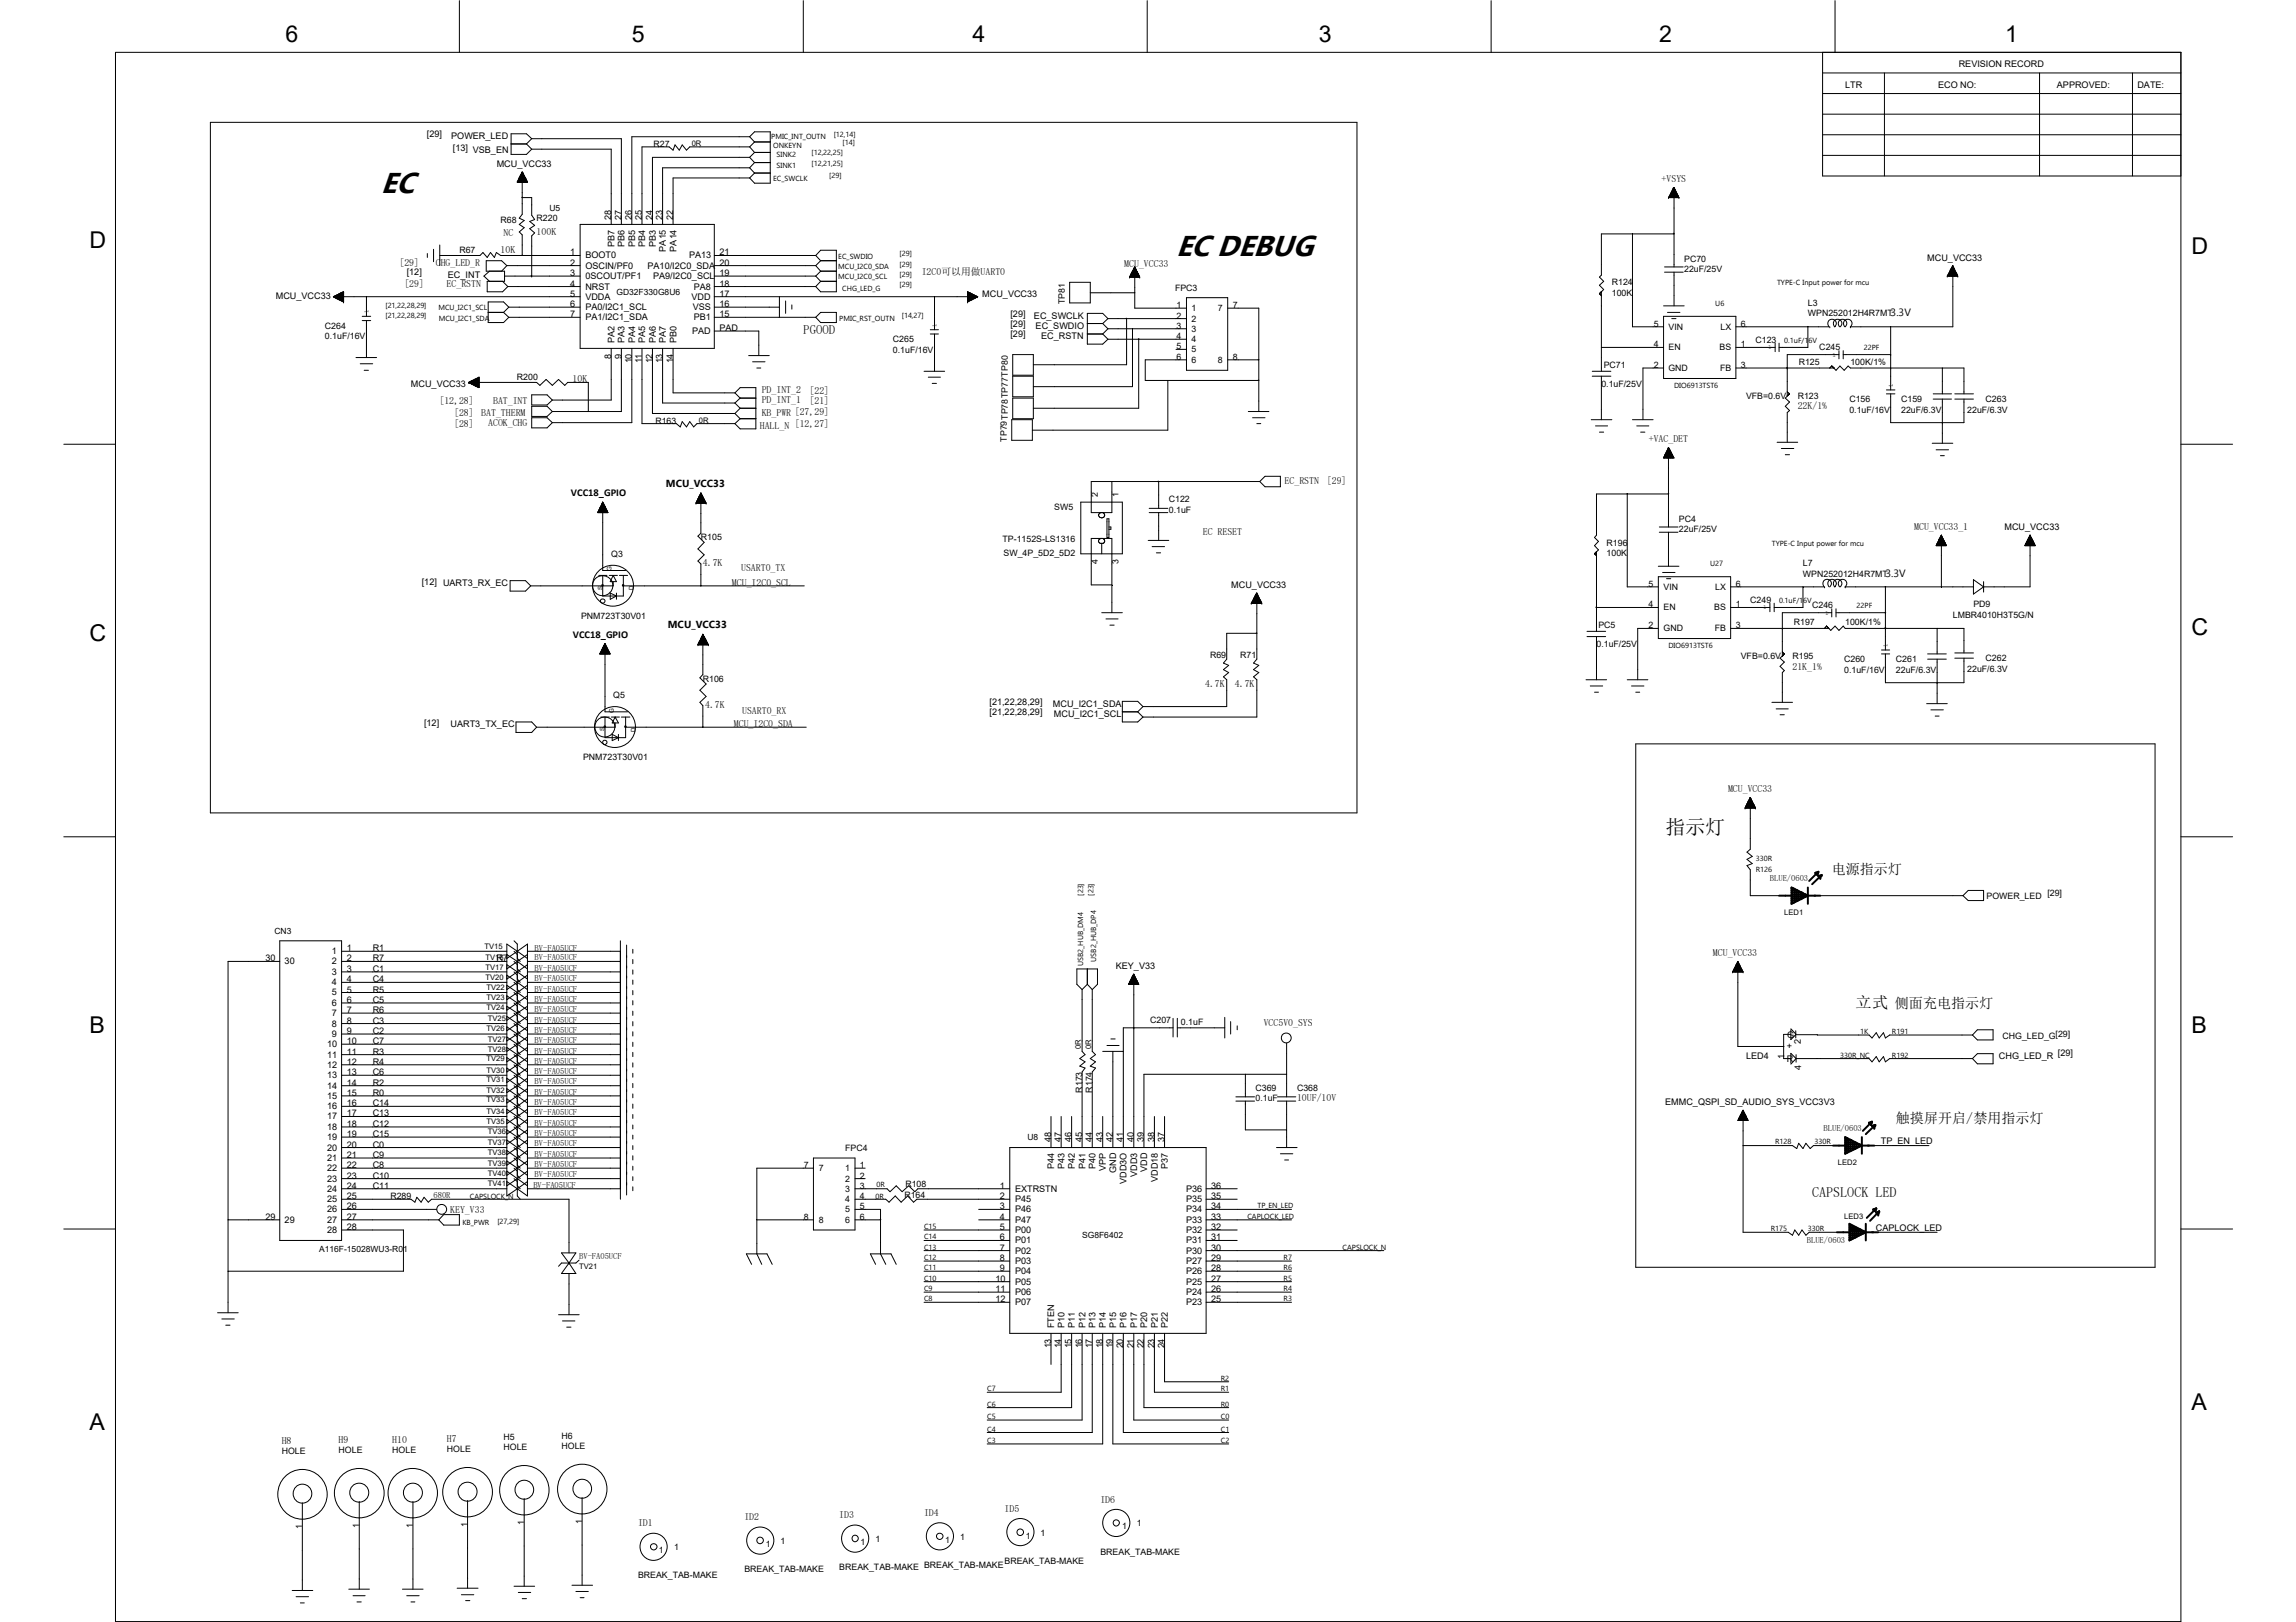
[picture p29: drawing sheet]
<svg xmlns="http://www.w3.org/2000/svg" width="297mm" height="210mm" viewBox="0 0 297 210" stroke-linecap="round" stroke-linejoin="round" font-family="sans-serif">
<defs><g id="words">
<g font-size="3.9">
<text x="49.3" y="24.9">EC</text>
<text x="152.1" y="33.2">EC DEBUG</text>
</g>
<g font-size="3">
<text x="37" y="5.4">6</text>
<text x="81.7" y="5.4">5</text>
<text x="125.8" y="5.4">4</text>
<text x="170.6" y="5.4">3</text>
<text x="214.7" y="5.4">2</text>
<text x="259.4" y="5.4">1</text>
<text x="11.6" y="32.1">D</text>
<text x="283.5" y="32.8">D</text>
<text x="11.6" y="82.9">C</text>
<text x="283.5" y="82.2">C</text>
<text x="11.6" y="133.6">B</text>
<text x="283.5" y="133.6">B</text>
<text x="11.6" y="185.1">A</text>
<text x="283.5" y="182.4">A</text>
</g>
<text font-size="2.6" x="215.5" y="107.9">指示灯</text>
<text font-size="2.1" x="240.1" y="130.5">立立</text>
<g font-size="1.8">
<text x="237" y="113.1">电源指示灯</text>
<text x="245.1" y="130.5">侧面充电指示灯</text>
<text x="245.3" y="145.3">触摸屏开启/禁用指示灯</text>
<text x="234.4" y="154.9">CAPSLOCK LED</text>
</g>
<g font-size="1.7">
<text x="103.9" y="43.2">POD</text>
<text x="104.8" y="43.2">GO</text>
</g>
<g font-size="1.4">
<text x="244.6" y="40.9">3.3V</text>
<text x="73.9" y="64.2">VCC18_GPIO</text>
<text x="243.9" y="74.6">3.3V</text>
<text x="74.1" y="82.5">VCC18_GPIO</text>
</g>
<g font-size="1.3">
<text x="215" y="23.6">+SS</text>
<text x="215.6" y="23.6">VY</text>
<text x="51.7" y="34.4">[9</text>
<text x="52.3" y="34.4">2]</text>
<text x="56.4" y="34.4">CGLDR</text>
<text x="57" y="34.4">H_E_</text>
<text x="64.8" y="32.7">1K</text>
<text x="65.1" y="30.5">N</text>
<text x="65.4" y="32.7">0</text>
<text x="65.8" y="30.5">C</text>
<text x="69.4" y="30.4">10</text>
<text x="70.1" y="30.4">0K</text>
<text x="119.2" y="35.6">I2C0可以用做UART0</text>
<text x="145.5" y="34.5">MUVC3</text>
<text x="146.1" y="34.5">C_C3</text>
<text x="52.3" y="37.1">[9</text>
<text x="53" y="37.1">2]</text>
<text x="57.8" y="37.1">E_SN</text>
<text x="58.4" y="37.1">CRT</text>
<text x="56.9" y="52.3">[22]</text>
<text x="57.5" y="52.3">1,8</text>
<text x="58.8" y="53.8">[8</text>
<text x="59.4" y="53.8">2] BTTEM</text>
<text x="62.9" y="53.8">A_HR</text>
<text x="63.8" y="52.3">BTIT</text>
<text x="64.4" y="52.3">A_N</text>
<text x="74.1" y="49.4">1K</text>
<text x="74.7" y="49.4">0</text>
<text x="98.5" y="53.9">K_W</text>
<text x="98.5" y="52.2">P_N_</text>
<text x="98.5" y="50.8">P_N_</text>
<text x="99.2" y="53.9">BPR[72]</text>
<text x="99.2" y="52.2">DIT1 [1</text>
<text x="99.2" y="50.8">DIT2 [2</text>
<text x="103.5" y="53.7">2,9</text>
<text x="105.4" y="52.3">2]</text>
<text x="105.4" y="51">2]</text>
<text x="232.6" y="53">2K1</text>
<text x="233.2" y="53">2/%</text>
<text x="58.8" y="55.3">[8</text>
<text x="59.4" y="55.3">2]</text>
<text x="63.2" y="55.1">AO_H</text>
<text x="63.8" y="55.1">CKCG</text>
<text x="98.3" y="55.5">HL_</text>
<text x="98.9" y="55.5">ALN[22]</text>
<text x="103.5" y="55.3">1,7</text>
<text x="213.3" y="57.2">+A_E</text>
<text x="213.9" y="57.2">VCDT</text>
<text x="86.1" y="63">MCU_VCC33</text>
<text x="166.2" y="62.7">E_SN [9</text>
<text x="166.8" y="62.7">CRT</text>
<text x="172.3" y="62.6">2]</text>
<text x="155.6" y="69.3">E</text>
<text x="156.2" y="69.3">CRST</text>
<text x="158.2" y="69.3">EE</text>
<text x="247.6" y="68.6">MUVC31</text>
<text x="248.3" y="68.6">C_C3_</text>
<text x="90.9" y="73.3">47</text>
<text x="91.6" y="73.3">.K</text>
<text x="94.7" y="75.8">MUIC_C</text>
<text x="95.3" y="75.8">C_20SL</text>
<text x="95.9" y="74">UAT_X</text>
<text x="96.5" y="74">SR0T</text>
<text x="86.4" y="81.3">MCU_VCC33</text>
<text x="155.9" y="88.9">47</text>
<text x="156.5" y="88.9">.K 47</text>
<text x="160.4" y="88.9">.K</text>
<text x="231.9" y="86.7">2K1</text>
<text x="232.5" y="86.7">1_%</text>
<text x="91.2" y="91.6">47</text>
<text x="91.9" y="91.6">.K</text>
<text x="95" y="94.1">MUIC_D</text>
<text x="95.6" y="94.1">C_20SA</text>
<text x="96" y="92.4">UAT_X</text>
<text x="96.6" y="92.4">SR0R</text>
<text x="223.6" y="102.5">MUVC3</text>
<text x="224.2" y="102.5">C_C3</text>
<text x="221.6" y="123.7">MUVC3</text>
<text x="222.2" y="123.7">C_C3</text>
<text x="163.5" y="132.8">VCV_Y</text>
<text x="164.1" y="132.8">C50SS</text>
<text x="167.8" y="142.5">1U/0</text>
<text x="168.4" y="142.5">0F1V</text>
<text x="58.2" y="156.9">KYV3</text>
<text x="58.9" y="156.9">E_3</text>
<text x="36.4" y="186.9">H</text>
<text x="37.1" y="186.9">8</text>
<text x="43.8" y="186.7">H</text>
<text x="44.4" y="186.7">9</text>
<text x="50.8" y="186.7">H0</text>
<text x="51.4" y="186.7">1</text>
<text x="57.8" y="186.6">H</text>
<text x="58.5" y="186.6">7</text>
<text x="82.5" y="197.5">I1</text>
<text x="83.2" y="197.5">D</text>
<text x="96.3" y="196.7">I2</text>
<text x="96.9" y="196.7">D</text>
<text x="108.6" y="196.5">I3</text>
<text x="109.2" y="196.5">D</text>
<text x="119.5" y="196.2">I4</text>
<text x="120.2" y="196.2">D</text>
<text x="130" y="195.7">I5</text>
<text x="130.6" y="195.7">D</text>
<text x="142.4" y="194.5">I6</text>
<text x="143" y="194.5">D</text>
</g>
<g font-size="1.2">
<text x="238.7" y="11.4">LTR</text>
<text x="250.7" y="11.4">ECO NO:</text>
<text x="253.4" y="8.7">REVISION RECORD</text>
<text x="266.1" y="11.4">APPROVED:</text>
<text x="276.5" y="11.4">DATE:</text>
<text x="55.2" y="17.7">[29]</text>
<text x="58.4" y="17.9">POWER_LED</text>
<text x="58.6" y="19.6">[13]</text>
<text x="61.2" y="19.9">VSB_EN</text>
<text x="64.3" y="21.5">MCU_VCC33</text>
<text x="79.1" y="28.4" transform="rotate(-90 79.1 28.4)">28</text>
<text x="80.4" y="28.4" transform="rotate(-90 80.4 28.4)">27</text>
<text x="81.7" y="28.4" transform="rotate(-90 81.7 28.4)">26</text>
<text x="83.1" y="28.4" transform="rotate(-90 83.1 28.4)">25</text>
<text x="84.4" y="28.4" transform="rotate(-90 84.4 28.4)">24</text>
<text x="85.7" y="28.4" transform="rotate(-90 85.7 28.4)">23</text>
<text x="87.1" y="28.4" transform="rotate(-90 87.1 28.4)">22</text>
<text x="52.6" y="35.6">[12]</text>
<text x="58" y="36">EC_INT</text>
<text x="73.8" y="33.1">1</text>
<text x="73.8" y="34.4">2</text>
<text x="73.8" y="35.7">3</text>
<text x="75.7" y="33.4">BOOT0</text>
<text x="75.7" y="34.8">OSCIN/PF0</text>
<text x="79.5" y="32" transform="rotate(-90 79.5 32)">PB7</text>
<text x="80.8" y="32" transform="rotate(-90 80.8 32)">PB6</text>
<text x="82.2" y="32" transform="rotate(-90 82.2 32)">PB5</text>
<text x="83.5" y="32" transform="rotate(-90 83.5 32)">PB4</text>
<text x="83.8" y="34.8">PA10/I2C0_SDA</text>
<text x="84.8" y="32" transform="rotate(-90 84.8 32)">PB3</text>
<text x="86.1" y="32.6" transform="rotate(-90 86.1 32.6)">PA15</text>
<text x="87.5" y="32.6" transform="rotate(-90 87.5 32.6)">PA14</text>
<text x="89.2" y="33.4">PA13</text>
<text x="93.1" y="35.7">19</text>
<text x="93.1" y="34.4">20</text>
<text x="93.1" y="33.1">21</text>
<text x="249.3" y="33.7">MCU_VCC33</text>
<text x="35.7" y="38.7">MCU_VCC33</text>
<text x="73.8" y="37.1">4</text>
<text x="73.8" y="38.4">5</text>
<text x="73.8" y="39.8">6</text>
<text x="73.8" y="41.1">7</text>
<text x="75.7" y="36.1">0SCOUT/PF1</text>
<text x="75.7" y="37.5">NRST</text>
<text x="75.7" y="38.8">VDDA</text>
<text x="75.7" y="40.1">PA0/I2C1_SCL</text>
<text x="75.7" y="41.4">PA1/I2C1_SDA</text>
<text x="84.5" y="36.1">PA9/I2C0_SCL</text>
<text x="89.4" y="38.8">VDD</text>
<text x="89.6" y="40.1">VSS</text>
<text x="89.7" y="41.4">PB1</text>
<text x="89.7" y="37.5">PA8</text>
<text x="93.1" y="41.1">15</text>
<text x="93.1" y="39.8">16</text>
<text x="93.1" y="38.4">17</text>
<text x="93.1" y="37.1">18</text>
<text x="127.1" y="38.4">MCU_VCC33</text>
<text x="130.7" y="41">[29]</text>
<text x="133.8" y="41.2">EC_SWCLK</text>
<text x="79.1" y="46.4" transform="rotate(-90 79.1 46.4)">8</text>
<text x="79.5" y="44.4" transform="rotate(-90 79.5 44.4)">PA2</text>
<text x="80.4" y="46.4" transform="rotate(-90 80.4 46.4)">9</text>
<text x="80.8" y="44.4" transform="rotate(-90 80.8 44.4)">PA3</text>
<text x="81.7" y="47" transform="rotate(-90 81.7 47)">10</text>
<text x="82.2" y="44.4" transform="rotate(-90 82.2 44.4)">PA4</text>
<text x="83.1" y="47" transform="rotate(-90 83.1 47)">11</text>
<text x="83.5" y="44.4" transform="rotate(-90 83.5 44.4)">PA5</text>
<text x="84.4" y="47" transform="rotate(-90 84.4 47)">12</text>
<text x="84.8" y="44.4" transform="rotate(-90 84.8 44.4)">PA6</text>
<text x="85.7" y="47" transform="rotate(-90 85.7 47)">13</text>
<text x="86.1" y="44.4" transform="rotate(-90 86.1 44.4)">PA7</text>
<text x="87.1" y="47" transform="rotate(-90 87.1 47)">14</text>
<text x="87.5" y="44.4" transform="rotate(-90 87.5 44.4)">PB0</text>
<text x="89.5" y="43.2">PAD</text>
<text x="93.1" y="42.8">PAD</text>
<text x="130.7" y="42.3">[29]</text>
<text x="130.7" y="43.6">[29]</text>
<text x="134" y="42.5">EC_SWDIO</text>
<text x="134.7" y="43.9">EC_RSTN</text>
<text x="53.2" y="50">MCU_VCC33</text>
<text x="259.3" y="68.6">MCU_VCC33</text>
<text x="54.6" y="75.7">[12] UART3_RX_EC</text>
<text x="159.3" y="76.1">MCU_VCC33</text>
<text x="54.9" y="94">[12]</text>
<text x="58.3" y="94.1">UART3_TX_EC</text>
<text x="128" y="91.2">[21,22,28,29]</text>
<text x="128" y="92.5">[21,22,28,29]</text>
<text x="136.2" y="91.4">MCU_I2C1_SDA</text>
<text x="136.4" y="92.8">MCU_I2C1_SCL</text>
<text x="34.3" y="124.4">30</text>
<text x="36.8" y="124.8">30</text>
<text x="42.9" y="123.5">1</text>
<text x="42.9" y="124.8">2</text>
<text x="44.9" y="123.1">1</text>
<text x="44.9" y="124.4">2</text>
<text x="44.9" y="125.8">3</text>
<text x="48.2" y="124.4">R7</text>
<text x="48.2" y="123.1">R1</text>
<text x="48.2" y="125.8">C1</text>
<text x="64.2" y="124.4">R7</text>
<text x="144.4" y="125.4">KEY_V33</text>
<text x="42.9" y="126.2">3</text>
<text x="42.9" y="127.5">4</text>
<text x="42.9" y="128.8">5</text>
<text x="42.9" y="130.2">6</text>
<text x="42.9" y="131.5">7</text>
<text x="44.9" y="127.1">4</text>
<text x="44.9" y="128.4">5</text>
<text x="44.9" y="129.8">6</text>
<text x="44.9" y="131.1">7</text>
<text x="48.2" y="127.1">C4</text>
<text x="48.2" y="128.4">R5</text>
<text x="48.2" y="129.8">C5</text>
<text x="48.2" y="131.1">R6</text>
<text x="42.3" y="135.5">10</text>
<text x="42.3" y="136.9">11</text>
<text x="42.9" y="132.8">8</text>
<text x="42.9" y="134.2">9</text>
<text x="44.9" y="132.5">8</text>
<text x="44.9" y="133.8">9</text>
<text x="44.9" y="135.1">10</text>
<text x="44.9" y="136.5">11</text>
<text x="44.9" y="137.8">12</text>
<text x="48.2" y="132.5">C3</text>
<text x="48.2" y="133.8">C2</text>
<text x="48.2" y="135.1">C7</text>
<text x="48.2" y="136.5">R3</text>
<text x="48.2" y="137.8">R4</text>
<text x="225.9" y="137">LED4</text>
<text x="230.9" y="137" transform="rotate(-90 230.9 137)">1</text>
<text x="231.2" y="137.4">R</text>
<text x="231.2" y="135.8">+</text>
<text x="231.2" y="134.3">G</text>
<text x="233" y="135.1" transform="rotate(-90 233 135.1)">2</text>
<text x="258.6" y="137">CHG_LED_R</text>
<text x="266.2" y="136.6">[29]</text>
<text x="42.3" y="138.2">12</text>
<text x="42.3" y="139.5">13</text>
<text x="42.3" y="140.9">14</text>
<text x="42.3" y="142.2">15</text>
<text x="42.3" y="143.6">16</text>
<text x="44.9" y="139.1">13</text>
<text x="44.9" y="140.5">14</text>
<text x="44.9" y="141.8">15</text>
<text x="44.9" y="143.2">16</text>
<text x="48.2" y="139.1">C6</text>
<text x="48.2" y="140.5">R2</text>
<text x="48.2" y="141.8">R0</text>
<text x="48.2" y="143.2">C14</text>
<text x="215.4" y="143">EMMC_QSPI_SD_AUDIO_SYS_VCC3V3</text>
<text x="233" y="138.5" transform="rotate(-90 233 138.5)">4</text>
<text x="42.3" y="144.9">17</text>
<text x="42.3" y="146.2">18</text>
<text x="42.3" y="147.5">19</text>
<text x="42.3" y="148.9">20</text>
<text x="44.9" y="144.5">17</text>
<text x="44.9" y="145.8">18</text>
<text x="44.9" y="147.2">19</text>
<text x="44.9" y="148.5">20</text>
<text x="44.9" y="149.9">21</text>
<text x="48.2" y="144.5">C13</text>
<text x="48.2" y="145.8">C12</text>
<text x="48.2" y="147.2">C15</text>
<text x="48.2" y="148.5">C0</text>
<text x="48.2" y="149.9">C9</text>
<text x="136" y="147.8" transform="rotate(-90 136 147.8)">48</text>
<text x="137.3" y="147.8" transform="rotate(-90 137.3 147.8)">47</text>
<text x="138.6" y="147.8" transform="rotate(-90 138.6 147.8)">46</text>
<text x="140" y="147.8" transform="rotate(-90 140 147.8)">45</text>
<text x="141.3" y="147.8" transform="rotate(-90 141.3 147.8)">44</text>
<text x="142.7" y="147.8" transform="rotate(-90 142.7 147.8)">43</text>
<text x="144" y="147.8" transform="rotate(-90 144 147.8)">42</text>
<text x="145.3" y="147.8" transform="rotate(-90 145.3 147.8)">41</text>
<text x="146.7" y="147.8" transform="rotate(-90 146.7 147.8)">40</text>
<text x="148" y="147.8" transform="rotate(-90 148 147.8)">39</text>
<text x="149.3" y="147.8" transform="rotate(-90 149.3 147.8)">38</text>
<text x="150.7" y="147.8" transform="rotate(-90 150.7 147.8)">37</text>
<text x="243.3" y="148.1">TP_EN_LED</text>
<text x="42.3" y="150.2">21</text>
<text x="42.3" y="151.6">22</text>
<text x="42.3" y="152.9">23</text>
<text x="42.3" y="154.2">24</text>
<text x="42.3" y="155.6">25</text>
<text x="44.9" y="151.2">22</text>
<text x="44.9" y="152.5">23</text>
<text x="44.9" y="153.8">24</text>
<text x="44.9" y="155.2">25</text>
<text x="48.2" y="151.2">C8</text>
<text x="48.2" y="152.5">C10</text>
<text x="48.2" y="153.8">C11</text>
<text x="129.4" y="153.8">1</text>
<text x="129.4" y="155.2">2</text>
<text x="131.3" y="154.2">EXTRSTN</text>
<text x="131.3" y="155.6">P45</text>
<text x="136.4" y="151.3" transform="rotate(-90 136.4 151.3)">P44</text>
<text x="137.7" y="151.3" transform="rotate(-90 137.7 151.3)">P43</text>
<text x="139.1" y="151.3" transform="rotate(-90 139.1 151.3)">P42</text>
<text x="140.4" y="151.3" transform="rotate(-90 140.4 151.3)">P41</text>
<text x="141.7" y="151.3" transform="rotate(-90 141.7 151.3)">P40</text>
<text x="143.1" y="151.6" transform="rotate(-90 143.1 151.6)">VPP</text>
<text x="144.4" y="151.8" transform="rotate(-90 144.4 151.8)">GND</text>
<text x="145.8" y="153.2" transform="rotate(-90 145.8 153.2)">VDD3O</text>
<text x="147.1" y="152.3" transform="rotate(-90 147.1 152.3)">VDD3</text>
<text x="148.4" y="151.7" transform="rotate(-90 148.4 151.7)">VDD</text>
<text x="149.8" y="153" transform="rotate(-90 149.8 153)">VDD18</text>
<text x="151.1" y="151.3" transform="rotate(-90 151.1 151.3)">P37</text>
<text x="153.5" y="155.6">P35</text>
<text x="153.5" y="154.2">P36</text>
<text x="156.7" y="155.2">35</text>
<text x="156.7" y="153.8">36</text>
<text x="34.3" y="157.9">29</text>
<text x="36.8" y="158.2">29</text>
<text x="42.3" y="156.9">26</text>
<text x="42.3" y="158.2">27</text>
<text x="42.3" y="159.6">28</text>
<text x="44.9" y="156.5">26</text>
<text x="44.9" y="157.9">27</text>
<text x="44.9" y="159.2">28</text>
<text x="129.4" y="156.5">3</text>
<text x="129.4" y="157.9">4</text>
<text x="129.4" y="159.2">5</text>
<text x="129.4" y="160.5">6</text>
<text x="129.4" y="161.8">7</text>
<text x="131.3" y="156.9">P46</text>
<text x="131.3" y="158.2">P47</text>
<text x="131.3" y="159.6">P00</text>
<text x="131.3" y="160.9">P01</text>
<text x="153.5" y="160.9">P31</text>
<text x="153.5" y="159.6">P32</text>
<text x="153.5" y="158.2">P33</text>
<text x="153.5" y="156.9">P34</text>
<text x="156.7" y="161.8">30</text>
<text x="156.7" y="160.5">31</text>
<text x="156.7" y="159.2">32</text>
<text x="156.7" y="157.9">33</text>
<text x="156.7" y="156.5">34</text>
<text x="242.7" y="159.3">CAPLOCK_LED</text>
<text x="128.8" y="165.9">10</text>
<text x="128.8" y="167.2">11</text>
<text x="129.4" y="163.2">8</text>
<text x="129.4" y="164.5">9</text>
<text x="131.3" y="162.2">P02</text>
<text x="131.3" y="163.6">P03</text>
<text x="131.3" y="164.9">P04</text>
<text x="131.3" y="166.2">P05</text>
<text x="131.3" y="167.6">P06</text>
<text x="153.5" y="167.6">P24</text>
<text x="153.5" y="166.2">P25</text>
<text x="153.5" y="164.9">P26</text>
<text x="153.5" y="163.6">P27</text>
<text x="153.5" y="162.2">P30</text>
<text x="156.7" y="167.2">26</text>
<text x="156.7" y="165.9">27</text>
<text x="156.7" y="164.5">28</text>
<text x="156.7" y="163.2">29</text>
<text x="128.8" y="168.5">12</text>
<text x="131.3" y="168.9">P07</text>
<text x="136.4" y="171.9" transform="rotate(-90 136.4 171.9)">FTEN</text>
<text x="137.7" y="171.9" transform="rotate(-90 137.7 171.9)">P10</text>
<text x="139.1" y="171.9" transform="rotate(-90 139.1 171.9)">P11</text>
<text x="140.4" y="171.9" transform="rotate(-90 140.4 171.9)">P12</text>
<text x="141.7" y="171.9" transform="rotate(-90 141.7 171.9)">P13</text>
<text x="143.1" y="171.9" transform="rotate(-90 143.1 171.9)">P14</text>
<text x="144.4" y="171.9" transform="rotate(-90 144.4 171.9)">P15</text>
<text x="145.8" y="171.9" transform="rotate(-90 145.8 171.9)">P16</text>
<text x="147.1" y="171.9" transform="rotate(-90 147.1 171.9)">P17</text>
<text x="148.4" y="171.9" transform="rotate(-90 148.4 171.9)">P20</text>
<text x="149.8" y="171.9" transform="rotate(-90 149.8 171.9)">P21</text>
<text x="151.1" y="171.9" transform="rotate(-90 151.1 171.9)">P22</text>
<text x="153.5" y="168.9">P23</text>
<text x="156.7" y="168.5">25</text>
<text x="136" y="174.5" transform="rotate(-90 136 174.5)">13</text>
<text x="137.3" y="174.5" transform="rotate(-90 137.3 174.5)">14</text>
<text x="138.6" y="174.5" transform="rotate(-90 138.6 174.5)">15</text>
<text x="140" y="174.5" transform="rotate(-90 140 174.5)">16</text>
<text x="141.3" y="174.5" transform="rotate(-90 141.3 174.5)">17</text>
<text x="142.7" y="174.5" transform="rotate(-90 142.7 174.5)">18</text>
<text x="144" y="174.5" transform="rotate(-90 144 174.5)">19</text>
<text x="145.3" y="174.5" transform="rotate(-90 145.3 174.5)">20</text>
<text x="146.7" y="174.5" transform="rotate(-90 146.7 174.5)">21</text>
<text x="148" y="174.5" transform="rotate(-90 148 174.5)">22</text>
<text x="149.3" y="174.5" transform="rotate(-90 149.3 174.5)">23</text>
<text x="150.7" y="174.5" transform="rotate(-90 150.7 174.5)">24</text>
</g>
<g font-size="1.1">
<text x="84.5" y="19">R27</text>
<text x="64.8" y="28.9">R68</text>
<text x="69.4" y="28.7">R220</text>
<text x="71.1" y="27.3">U5</text>
<text x="59.4" y="32.7">R67</text>
<text x="217.9" y="33.9">PC70</text>
<text x="217.9" y="35.2">22uF/25V</text>
<text x="79.8" y="38.1">GD32F330G8U6</text>
<text x="137.7" y="39.4" transform="rotate(-90 137.7 39.4)">TP81</text>
<text x="152" y="37.6">FPC3</text>
<text x="152.2" y="39.9">1</text>
<text x="152.2" y="41.2">2</text>
<text x="154.1" y="40.3">1</text>
<text x="154.1" y="41.6">2</text>
<text x="157.6" y="40.3">7</text>
<text x="159.5" y="39.9">7</text>
<text x="208.5" y="36.9">R124</text>
<text x="208.5" y="38.3">100K</text>
<text x="233.9" y="39.6">L3</text>
<text x="233.9" y="40.9">WPN252012H4R7MT</text>
<text x="42" y="42.5">C264</text>
<text x="42" y="43.9">0.1uF/16V</text>
<text x="115.5" y="44.3">C265</text>
<text x="115.5" y="45.6">0.1uF/16V</text>
<text x="152.2" y="42.5">3</text>
<text x="152.2" y="43.9">4</text>
<text x="152.2" y="45.2">5</text>
<text x="152.2" y="46.6">6</text>
<text x="154.1" y="42.9">3</text>
<text x="154.1" y="44.3">4</text>
<text x="154.1" y="45.6">5</text>
<text x="154.1" y="46.9">6</text>
<text x="157.6" y="46.9">8</text>
<text x="159.5" y="46.6">8</text>
<text x="207.5" y="47.6">PC71</text>
<text x="213.9" y="47.6">2</text>
<text x="213.9" y="45">4</text>
<text x="213.9" y="42.3">5</text>
<text x="215.9" y="45.3">EN</text>
<text x="215.9" y="42.7">VIN</text>
<text x="222.5" y="45.3">BS</text>
<text x="222.6" y="42.7">LX</text>
<text x="225.2" y="47.6">3</text>
<text x="225.2" y="45">1</text>
<text x="225.2" y="42.3">6</text>
<text x="227.1" y="44.4">C123</text>
<text x="232.7" y="47.2">R125</text>
<text x="235.4" y="45.3">C245</text>
<text x="239.4" y="47.2">100K/1%</text>
<text x="66.9" y="49.2">R200</text>
<text x="207.2" y="50">0.1uF/25V</text>
<text x="215.9" y="48">GND</text>
<text x="222.5" y="48">FB</text>
<text x="225.9" y="51.6">VFB=0.6V</text>
<text x="232.6" y="51.6">R123</text>
<text x="239.3" y="52">C156</text>
<text x="239.3" y="53.4">0.1uF/16V</text>
<text x="246" y="52">C159</text>
<text x="246" y="53.4">22uF/6.3V</text>
<text x="254.5" y="53.4">22uF/6.3V</text>
<text x="256.9" y="52">C263</text>
<text x="84.8" y="54.8">R163</text>
<text x="130.3" y="57.1" transform="rotate(-90 130.3 57.1)">TP79TP78TP77TP80</text>
<text x="136.4" y="66">SW5</text>
<text x="142" y="64.3" transform="rotate(-90 142 64.3)">2</text>
<text x="144.7" y="64.3" transform="rotate(-90 144.7 64.3)">1</text>
<text x="151.2" y="65">C122</text>
<text x="90.7" y="69.9">R105</text>
<text x="129.7" y="70.2">TP-1152S-LS1316</text>
<text x="129.8" y="71.9">SW_4P_5D2_5D2</text>
<text x="151.2" y="66.3">0.1uF</text>
<text x="207.9" y="70.6">R196</text>
<text x="207.9" y="71.9">100K</text>
<text x="217.2" y="67.5">PC4</text>
<text x="217.2" y="68.9">22uF/25V</text>
<text x="79.1" y="72.1">Q3</text>
<text x="142" y="73" transform="rotate(-90 142 73)">4</text>
<text x="144.7" y="73" transform="rotate(-90 144.7 73)">3</text>
<text x="213.3" y="75.9">5</text>
<text x="215.2" y="76.3">VIN</text>
<text x="221.9" y="76.3">LX</text>
<text x="224.6" y="75.9">6</text>
<text x="233.3" y="73.3">L7</text>
<text x="233.3" y="74.6">WPN252012H4R7MT</text>
<text x="75.2" y="80.1">PNM723T30V01</text>
<text x="206.5" y="83.7">0.1uF/25V</text>
<text x="206.8" y="81.3">PC5</text>
<text x="213.3" y="81.3">2</text>
<text x="213.3" y="78.6">4</text>
<text x="215.2" y="81.7">GND</text>
<text x="215.2" y="79">EN</text>
<text x="221.8" y="79">BS</text>
<text x="221.9" y="81.7">FB</text>
<text x="224.6" y="81.3">3</text>
<text x="224.6" y="78.6">1</text>
<text x="226.4" y="78.1">C249</text>
<text x="232.1" y="80.9">R197</text>
<text x="234.4" y="78.7">C246</text>
<text x="238.7" y="80.9">100K/1%</text>
<text x="252.6" y="80">LMBR4010H3T5G/N</text>
<text x="255.3" y="78.6">PD9</text>
<text x="90.9" y="88.2">R106</text>
<text x="156.5" y="85.2">R69</text>
<text x="160.4" y="85.2">R71</text>
<text x="225.2" y="85.3">VFB=0.6V</text>
<text x="231.9" y="85.3">R195</text>
<text x="238.6" y="85.7">C260</text>
<text x="238.6" y="87">0.1uF/16V</text>
<text x="245.3" y="85.7">C261</text>
<text x="245.3" y="87">22uF/6.3V</text>
<text x="254.5" y="86.9">22uF/6.3V</text>
<text x="256.9" y="85.6">C262</text>
<text x="79.3" y="90.4">Q5</text>
<text x="75.4" y="98.4">PNM723T30V01</text>
<text x="229" y="114">BU/63</text>
<text x="229.5" y="114">LE00</text>
<text x="257" y="116.3">POWER_LED</text>
<text x="264.9" y="116">[29]</text>
<text x="35.5" y="120.8">CN3</text>
<text x="69.2" y="123.1">B-A5C</text>
<text x="69.2" y="124.3">B-A5C</text>
<text x="69.2" y="125.6">B-A5C</text>
<text x="69.7" y="123.1">VF0UF</text>
<text x="69.7" y="124.3">VF0UF</text>
<text x="69.7" y="125.6">VF0UF</text>
<text x="69.2" y="127">B-A5C</text>
<text x="69.2" y="128.3">B-A5C</text>
<text x="69.2" y="129.7">B-A5C</text>
<text x="69.2" y="131">B-A5C</text>
<text x="69.7" y="127">VF0UF</text>
<text x="69.7" y="128.3">VF0UF</text>
<text x="69.7" y="129.7">VF0UF</text>
<text x="69.7" y="131">VF0UF</text>
<text x="69.2" y="132.3">B-A5C</text>
<text x="69.2" y="133.7">B-A5C</text>
<text x="69.2" y="135">B-A5C</text>
<text x="69.2" y="136.4">B-A5C</text>
<text x="69.2" y="137.7">B-A5C</text>
<text x="69.7" y="132.3">VF0UF</text>
<text x="69.7" y="133.7">VF0UF</text>
<text x="69.7" y="135">VF0UF</text>
<text x="69.7" y="136.4">VF0UF</text>
<text x="69.7" y="137.7">VF0UF</text>
<text x="148.8" y="132.4">C207</text>
<text x="152.8" y="132.7">0.1uF</text>
<text x="259.1" y="134.5">CHG_LED_G</text>
<text x="265.9" y="134.2">[29]</text>
<text x="69.2" y="139">B-A5C</text>
<text x="69.2" y="140.3">B-A5C</text>
<text x="69.2" y="141.7">B-A5C</text>
<text x="69.2" y="143">B-A5C</text>
<text x="69.7" y="139">VF0UF</text>
<text x="69.7" y="140.3">VF0UF</text>
<text x="69.7" y="141.7">VF0UF</text>
<text x="69.7" y="143">VF0UF</text>
<text x="140" y="141.4" transform="rotate(-90 140 141.4)">R173</text>
<text x="141.3" y="141.4" transform="rotate(-90 141.3 141.4)">R174</text>
<text x="162.4" y="141.1">C369</text>
<text x="162.4" y="142.5">0.1uF</text>
<text x="167.8" y="141.1">C368</text>
<text x="69.2" y="144.4">B-A5C</text>
<text x="69.2" y="145.7">B-A5C</text>
<text x="69.2" y="147">B-A5C</text>
<text x="69.2" y="148.3">B-A5C</text>
<text x="69.2" y="149.7">B-A5C</text>
<text x="69.7" y="144.4">VF0UF</text>
<text x="69.7" y="145.7">VF0UF</text>
<text x="69.7" y="147">VF0UF</text>
<text x="69.7" y="148.3">VF0UF</text>
<text x="69.7" y="149.7">VF0UF</text>
<text x="109.3" y="148.9">FPC4</text>
<text x="132.9" y="147.5">U8</text>
<text x="235.9" y="146.3">BU/63</text>
<text x="236.5" y="146.3">LE00</text>
<text x="50.5" y="155.2">R289</text>
<text x="56.1" y="155.1">60</text>
<text x="56.6" y="155.1">8R</text>
<text x="69" y="153.7">B-A5C</text>
<text x="69.2" y="151">B-A5C</text>
<text x="69.2" y="152.4">B-A5C</text>
<text x="69.6" y="153.7">VF0UF</text>
<text x="69.7" y="151">VF0UF</text>
<text x="69.7" y="152.4">VF0UF</text>
<text x="104" y="151.2">7</text>
<text x="105.9" y="151.6">7</text>
<text x="109.3" y="151.6">1</text>
<text x="109.3" y="152.9">2</text>
<text x="109.3" y="154.2">3</text>
<text x="109.3" y="155.6">4</text>
<text x="111.2" y="151.2">1</text>
<text x="111.2" y="152.5">2</text>
<text x="111.2" y="153.8">3</text>
<text x="111.2" y="155.2">4</text>
<text x="117" y="155">R164</text>
<text x="117.1" y="153.7">R108</text>
<text x="41.3" y="162">A116F-15028WU3-R01</text>
<text x="104" y="157.9">8</text>
<text x="105.9" y="158.2">8</text>
<text x="109.3" y="156.9">5</text>
<text x="109.3" y="158.2">6</text>
<text x="111.2" y="156.5">5</text>
<text x="111.2" y="157.9">6</text>
<text x="140" y="160.1">SG8F6402</text>
<text x="233.8" y="160.9">BU/63</text>
<text x="234.3" y="160.9">LE00</text>
<text x="74.9" y="162.9">B-A5C</text>
<text x="75.5" y="162.9">VF0UF</text>
<text x="36.4" y="188.2">HOLE</text>
<text x="43.8" y="188">HOLE</text>
<text x="50.8" y="188">HOLE</text>
<text x="57.8" y="187.9">HOLE</text>
<text x="65.1" y="186.3">H5</text>
<text x="65.1" y="187.6">HOLE</text>
<text x="72.6" y="186.2">H6</text>
<text x="72.6" y="187.5">HOLE</text>
<text x="39.1" y="197.9" transform="rotate(-90 39.1 197.9)">1</text>
<text x="46.5" y="197.8" transform="rotate(-90 46.5 197.8)">1</text>
<text x="53.4" y="197.8" transform="rotate(-90 53.4 197.8)">1</text>
<text x="60.5" y="197.7" transform="rotate(-90 60.5 197.7)">1</text>
<text x="67.8" y="197.4" transform="rotate(-90 67.8 197.4)">1</text>
<text x="75.3" y="197.2" transform="rotate(-90 75.3 197.2)">1</text>
<text x="145.2" y="197.9">1</text>
<text x="147.1" y="197.5">1</text>
<text x="85.3" y="201">1</text>
<text x="87.2" y="200.6">1</text>
<text x="96.3" y="203.4">BREAK_TAB-MAKE</text>
<text x="99.1" y="200.2">1</text>
<text x="101" y="199.8">1</text>
<text x="108.6" y="203.2">BREAK_TAB-MAKE</text>
<text x="111.3" y="199.9">1</text>
<text x="113.3" y="199.6">1</text>
<text x="119.5" y="202.9">BREAK_TAB-MAKE</text>
<text x="122.3" y="199.6">1</text>
<text x="124.2" y="199.3">1</text>
<text x="130" y="202.4">BREAK_TAB-MAKE</text>
<text x="132.7" y="199.1">1</text>
<text x="134.6" y="198.8">1</text>
<text x="142.4" y="201.2">BREAK_TAB-MAKE</text>
<text x="82.5" y="204.2">BREAK_TAB-MAKE</text>
</g>
<g font-size="1">
<text x="99.8" y="17.9">PMIC_INT_OUTN</text>
<text x="107.9" y="17.7">[12,14]</text>
<text x="89.5" y="18.9">0R</text>
<text x="100" y="19.2">ONKEYN</text>
<text x="100" y="23.5">EC_SWCLK</text>
<text x="100.5" y="21.7">SINK1</text>
<text x="100.5" y="20.4">SINK2</text>
<text x="105" y="21.4">[12,21,25]</text>
<text x="105" y="20.1">[12,22,25]</text>
<text x="107.3" y="23">[29]</text>
<text x="109" y="18.8">[14]</text>
<text x="108.5" y="34.8">MCU_I2C0_SDA</text>
<text x="108.5" y="33.5">EC_SWDIO</text>
<text x="116.4" y="35.9">[29]</text>
<text x="116.4" y="34.5">[29]</text>
<text x="116.4" y="33.2">[29]</text>
<text x="49.9" y="41.2">[21,22,28,29]</text>
<text x="49.9" y="39.8">[21,22,28,29]</text>
<text x="56.7" y="40.2">MCU_I2C1_SCL</text>
<text x="56.8" y="41.5">MCU_I2C1_SDA</text>
<text x="108.5" y="36.2">MCU_I2C0_SCL</text>
<text x="108.6" y="41.5">PMIC_RST_OUTN</text>
<text x="109" y="37.6">CHG_LED_G</text>
<text x="116.4" y="37.2">[29]</text>
<text x="116.7" y="41.2">[14,27]</text>
<text x="221.9" y="39.6">U6</text>
<text x="229.9" y="36.9">TYPE-C Input power for mcu</text>
<text x="230.8" y="44.4">0.1uF/16V</text>
<text x="241.1" y="45.3">22PF</text>
<text x="216.6" y="50.2">DIO6913TST6</text>
<text x="90.4" y="54.7">0R</text>
<text x="229.2" y="70.6">TYPE-C Input power for mcu</text>
<text x="221.2" y="73.3">U27</text>
<text x="215.9" y="83.8">DIO6913TST6</text>
<text x="230.2" y="78.1">0.1uF/16V</text>
<text x="240.2" y="78.7">22PF</text>
<text x="227.2" y="112.8">R126</text>
<text x="227.2" y="111.5">330R</text>
<text x="140.1" y="115.9" transform="rotate(-90 140.1 115.9)">[23]</text>
<text x="141.5" y="115.9" transform="rotate(-90 141.5 115.9)">[23]</text>
<text x="230.8" y="118.4">LED1</text>
<text x="62.7" y="122.8">TV15</text>
<text x="62.8" y="124.2">TV16</text>
<text x="62.8" y="125.6">TV17</text>
<text x="140.1" y="125" transform="rotate(-90 140.1 125)">USB2_HUB_DM4</text>
<text x="141.8" y="124.5" transform="rotate(-90 141.8 124.5)">USB2_HUB_DP4</text>
<text x="62.8" y="126.8">TV20</text>
<text x="62.9" y="128.1">TV22</text>
<text x="62.9" y="129.5">TV23</text>
<text x="62.9" y="130.8">TV24</text>
<text x="62.9" y="133.5">TV26</text>
<text x="62.9" y="137.3">TV29</text>
<text x="63.1" y="132.1">TV25</text>
<text x="63.1" y="134.8">TV27</text>
<text x="63.1" y="136.1">TV28</text>
<text x="139.8" y="135.8" transform="rotate(-90 139.8 135.8)">0R</text>
<text x="141.2" y="135.8" transform="rotate(-90 141.2 135.8)">0R</text>
<text x="238.1" y="136.9">330R_NC</text>
<text x="240.7" y="133.8">1K</text>
<text x="244.8" y="133.8">R191</text>
<text x="244.8" y="136.9">R192</text>
<text x="62.9" y="138.8">TV30</text>
<text x="62.9" y="140">TV31</text>
<text x="62.9" y="141.5">TV32</text>
<text x="62.9" y="142.7">TV33</text>
<text x="62.9" y="144.1">TV34</text>
<text x="62.9" y="145.5">TV35</text>
<text x="63.1" y="146.8">TV36</text>
<text x="63.1" y="148.1">TV37</text>
<text x="63.1" y="149.5">TV38</text>
<text x="229.7" y="148.1">R128</text>
<text x="234.7" y="148.1">330R</text>
<text x="60.8" y="155.2">CAPSLOCK_N</text>
<text x="63.1" y="150.8">TV39</text>
<text x="63.1" y="152.1">TV40</text>
<text x="63.1" y="153.5">TV41</text>
<text x="113.3" y="155.2">0R</text>
<text x="113.4" y="153.7">0R</text>
<text x="237.8" y="150.8">LED2</text>
<text x="59.8" y="158.5">KB_PWR</text>
<text x="64.3" y="158.4">[27,29]</text>
<text x="119.5" y="159">C15</text>
<text x="119.5" y="160.4">C14</text>
<text x="119.5" y="161.7">C13</text>
<text x="161.4" y="157.7">CAPLOCK_LED</text>
<text x="162.7" y="156.4">TP_EN_LED</text>
<text x="173.7" y="161.7">CAPSLOCK_N</text>
<text x="229.1" y="159.3">R175</text>
<text x="233.9" y="159.3">330R</text>
<text x="238.6" y="157.7">LED3</text>
<text x="74.9" y="164.3">TV21</text>
<text x="119.5" y="163.1">C12</text>
<text x="119.5" y="164.4">C11</text>
<text x="119.5" y="165.7">C10</text>
<text x="119.5" y="167">C9</text>
<text x="166.1" y="163.1">R7</text>
<text x="166.1" y="164.4">R6</text>
<text x="166.1" y="165.7">R5</text>
<text x="166.1" y="167">R4</text>
<text x="119.5" y="168.4">C8</text>
<text x="166.1" y="168.4">R3</text>
<text x="157.9" y="178.7">R2</text>
<text x="127.7" y="180">C7</text>
<text x="127.7" y="182">C6</text>
<text x="127.7" y="183.6">C5</text>
<text x="127.7" y="185.3">C4</text>
<text x="157.9" y="180">R1</text>
<text x="157.9" y="182">R0</text>
<text x="157.9" y="183.6">C0</text>
<text x="157.9" y="185.3">C1</text>
<text x="127.7" y="186.7">C3</text>
<text x="157.9" y="186.7">C2</text>
</g>
<g font-size=".8">
<text x="47.7" y="40.6" transform="rotate(-90 47.7 40.6)">1</text>
<text x="121.2" y="42.3" transform="rotate(-90 121.2 42.3)">1</text>
<text x="228.8" y="45.2">1</text>
<text x="237.1" y="46.1">1</text>
<text x="244.9" y="50" transform="rotate(-90 244.9 50)">1</text>
<text x="77.9" y="76.4" transform="rotate(-90 77.9 76.4)">S</text>
<text x="79.1" y="73.9" transform="rotate(-90 79.1 73.9)">G</text>
<text x="82" y="76.4" transform="rotate(-90 82 76.4)">D</text>
<text x="228.1" y="78.9">1</text>
<text x="236.1" y="79.5">1</text>
<text x="244.2" y="83.7" transform="rotate(-90 244.2 83.7)">1</text>
<text x="78.2" y="94.7" transform="rotate(-90 78.2 94.7)">S</text>
<text x="79.4" y="92.2" transform="rotate(-90 79.4 92.2)">G</text>
<text x="82.2" y="94.7" transform="rotate(-90 82.2 94.7)">D</text>
</g>
</g></defs>
<g fill="none" stroke="#000" stroke-width=".13">
<path d="M14.9 6.8h267.2v203h-267.2zM27.2 15.8h148.4v89.4h-148.4zM59.4 .1v6.7M66.1 18.6h2M68.1 18.6l.7 .7M68.8 19.3h10.3v9.7M68.8 17.9h11.6v11.1M68.8 17.9l-.7-.6h-2v2.7h2l.7-.7M68.8 17.9l-.7 .7M97 17.7h-15.3v11.3M97 19h-7.8l-.4 .4-.5-.6-.4 .6-.6-.6-.2 .6-.5-.4h-3.5v10M97 17.7l.6-.6h2v6.6h-2l-.6-.7"/>
<path d="M97 19l.6 .7M97 17.7l.6 .7M97.6 19.7h2M97.6 19.7l-.6 .7M97.6 18.4h2M97.6 18.4l-.6 .6M103.9 .1v6.7M148.4 .1v6.7M192.9 .1v6.7M235.8 14.8h46.3M235.8 9.4h46.3M235.8 12.1h46.3"/>
<path d="M235.8 17.4h46.3M235.8 6.8v16h46.3M237.4 .1v6.7M243.8 9.4v13.4M263.9 9.4v13.4M275.9 9.4v13.4M43.1 38.4h32M43.1 38.4l1.3 .7M43.1 38.4h1.3M43.2 38.4h.1M43.3 38.3v.2h1.1M43.3 38.5h1.1"/>
<path d="M43.4 38.6h1M43.4 38.3v.3M43.5 38.2v.4M43.5 38.2h.9M43.5 38.2v.5M43.6 38.2v.5h.8M43.6 38.2h.8M43.6 38.1v.6h.8M43.8 38.1v.6M43.9 38v.8M43.9 38v.8h.5M43.9 38h.5"/>
<path d="M44.1 37.9v1M44.1 37.9v1h.3M44.2 37.8v1.1h.2M44.2 37.8h.2M44.3 37.8v1.2M44.3 37.8v1.2h.1M44.4 37.8h.1M44.4 37.8v1.2M44.4 39.1h.1M44.4 37.9h-.2v1M44.4 37.8v1.3M44.4 37.8l-1.3 .6"/>
<path d="M44.4 37.9h-.4v1h.4M44.4 38.1h-.6v.7h.6M44.4 38.3h-1.1v.2M44.4 38.3h-1v.2M44.4 38.1h-.7v.6M47.4 38.4h.1M47.4 38.4v2.5M55.3 32.8v.5M56.1 32.3v1.6M56.9 33.1h5.2l.4-.4 .5 .6 .5-.6 .5 .6 .2-.6 .6 .4h10.3M56.9 31.7v2.7M63.3 35.1l-.7 .6 .7 .7"/>
<path d="M65 36.4l.7 .7M65.3 35.7h9.8M65.6 34.4h9.5M65.6 34.4l-.7-.7h-2v1.4h2.4v1.3h-2.3v1.4h2l.7-.7M65.6 34.4l-.7 .7M65.7 37.1h9.4M65.8 39.8h9.3M65.8 39.8l-.7-.7h-1.9v2.6h1.9l.7-.6M65.8 39.8l-.7 .6M66.9 23.5v.1M66.9 23.5l1.3 .1M67 23.5h1.2"/>
<path d="M67 23.6v-.2h1.2v.2M67 23.4h1.2M67.1 23.3h1v.3M67.1 23.6v-.4h1v.4M67.1 23.2h.9M67.1 23.6v-.5h.9v.5M67.2 23h.8M67.2 23h.7v.6M67.2 22.9v.7M67.2 22.9h.7M67.3 22.9h.6v.7M67.3 22.8h.5v.8"/>
<path d="M67.3 22.7h.5v.9M67.3 22.6v1M67.4 22.6h.4M67.4 22.6h.3v1M67.5 22.4h.2v1.2M67.5 22.4v1.2M67.5 33h.1zM67.5 25.5h.1zM67.5 22.4h.1M67.5 22.4h.1v1.2M67.5 22.3v1.3M67.6 22.3h.1"/>
<path d="M67.6 22.3v5.4l-.4 .5 .6 .3-.6 .5 .6 .5-.6 .5 .4 .4v2.7M67.6 25.6h1.2v2.3l.4 .5-.7 .3 .7 .5-.7 .4 .7 .5-.4 .4v5.2M67.6 22.3l-.7 1.3M67.6 22.3l.6 1.3h-1.3M67.7 22.5h-.3v1.1M67.8 22.7h-.5v.9M67.9 22.8h-.6v.8M68.1 23.3h-1v.3M68.7 35.7h.1zM68.8 35.7h.1M75.1 29h17.3v16.1h-17.3zM92.4 33.1h13.1"/>
<path d="M92.4 34.4h13.1M92.4 35.7h13.1M92.4 37.1h13.1M92.4 38.4h34.1M92.4 39.8h8.4M97 20.4h-12.6v8.6M97 21.7h-11.3v7.3M97 23h-9.9v6M97 21.7l.6 .7M97 20.4l.6 .6M97.6 22.4h2M97.6 22.4l-.6 .6"/>
<path d="M97.6 21h2M97.6 21l-.6 .7M100.8 38.4v2.7M101.6 38.9v1.7M102.4 39.5v.5M105.5 35.7l.7 .7M105.5 33.1l.7-.7h2v5.4h-2l-.7-.7M105.5 34.4l.7 .7M105.5 33.1l.7 .6M106.2 36.4h2M106.2 35.1h2M106.2 35.1l-.7 .6"/>
<path d="M106.2 33.7h2M106.2 33.7l-.7 .7M106.2 36.4l-.7 .7M120.9 38.4h.1M120.9 38.4v4.3M125.2 39.1h.1M125.2 37.8h.1M125.2 38.5h1.1M125.2 37.9h.3M125.2 39h.1M125.2 38.9h.4M125.2 38.8h.5"/>
<path d="M125.2 38.8h.6M125.2 38.6h1M125.2 38.5h1.2M125.2 38.4h1.3M125.2 38.3h1.1v.2M125.2 38.3h1M125.2 38.2h.9v.4M125.2 38.2h.8M125.2 38.1h.7M125.2 38.1h.6M125.2 38h.5v.8M125.2 37.9h.4"/>
<path d="M125.2 37.8h.1v1.1M125.2 37.8v1.3M125.2 37.8l1.3 .6M125.2 37.8v1.2M125.3 37.8v1.2M125.4 37.9v1h-.2M125.4 37.9v1M125.5 37.9v1h-.3M125.6 37.9v1M125.6 38v.8M125.7 38v.8M125.8 38.1v.7"/>
<path d="M125.8 38.1v.6M125.9 38.1v.6M125.9 38.1v.6h-.7M126 38.2v.5M126.1 38.2v.5h-.9M126.1 38.3v.3M126.2 38.3v.2M126.4 38.4h.1M126.5 38.4l-1.3 .7M138.4 36.5h2.7v2.7h-2.7zM141.1 37.9h5.7M146.1 35.9h.1"/>
<path d="M146.1 35.9h1.3M146.2 35.8h1.2M146.2 35.8h1.2v.1M146.2 35.7v.2M146.2 35.7h1.2M146.3 35.9v-.3h1.1v.3M146.3 35.6h1M146.3 35.6h1v.3M146.3 35.5h1M146.3 35.5v.4M146.3 35.4h1v.5M146.3 35.4v.5"/>
<path d="M146.4 35.4h.8M146.4 35.3h.8v.6M146.4 35.3v.6M146.4 35.9v-.7h.7v.7M146.4 35.3h.8M146.5 35.2h.6M146.5 35.1h.6v.8M146.6 35h.4v.9M146.6 35v.9M146.6 35h.4M146.6 34.9h.4v1M146.7 34.8h.2v1.1"/>
<path d="M146.7 34.7h.2v1.2M146.7 34.6v1.3M146.8 34.6h.1M146.8 34.5v1.4M146.8 34.5h.1M146.8 34.5v5.4h6.7M146.8 34.5l-.7 1.4M146.8 34.5l.6 1.4M146.9 34.8h-.2v1.1M146.9 34.8h-.3v1.1M147.1 35.1h-.6v.8M147.4 35.9h.1"/>
<path d="M153.5 38.5h5.3v9.4h-5.3zM158.8 39.9h4.1v13.4M207.2 37.8v10.2M211.2 30.3v12h4M215.2 39.6h2.7M215.3 35.2h2.5M215.3 34.5h2.5M215.9 25.6h.1M215.9 25.6h1.3M215.9 25.5h1.3v.1M216 25.4h1.1M216 25.4v.2"/>
<path d="M216.1 25.3h1M216.1 25.2h.9M216.2 25.1h.8v.5M216.2 25v.6M216.2 25h.7M216.2 24.9v.7M216.2 24.9h.7v.7M216.2 24.8h.6v.8M216.2 24.8v.8M216.3 24.8h.5M216.4 24.6h.3M216.4 24.6v1"/>
<path d="M216.4 24.5v1.1M216.4 24.5h.3M216.4 24.4h.2v1.2M216.4 24.3v1.3M216.5 24.4h.1M216.5 30.2v.1zM216.5 24.3h.1M216.5 24.3v1.3M216.6 24.3h.1M216.6 30.3h-9.4v5.3l-.3 .3 .6 .5-.6 .5 .6 .6-.6 .5 .3 .3M216.6 24.3v10.2M216.6 35.2v4.4"/>
<path d="M216.6 24.3l-.7 1.3M216.6 24.3l.6 1.3M216.7 24.5v1.1M216.7 24.7h-.4v.9M216.7 24.6v1M216.8 24.7v.9M217 25.1h-.9v.5M217 25.1v.5M217 25.2h-.9v.4M217.1 25.3v.3M217.1 25.4h-1.2v.2M217.1 25.4v.2"/>
<path d="M217.2 25.6h.1M235.8 20.1h46.3M251.9 35.7h.1M251.9 35.7h1.4M252 35.6h1.2v.1M252 35.6v.1M252 35.6h1.2M252 35.5v.2M252.1 35.5h1M252.1 35.4h1M252.2 35.3h.9M252.2 35.2h.8v.5"/>
<path d="M252.2 35.2v.5M252.3 35.2h.7M252.3 35.1h.6M252.3 35.1v.6M252.3 35.1h.6v.6M252.3 35h.6M252.3 34.9v.8M252.3 35h.6v.7M252.4 34.9h.5v.8M252.4 34.8h.4M252.4 34.7v1M252.5 34.7h.3"/>
<path d="M252.5 34.6v1.1M252.5 34.6h.2M252.6 34.5h.1M252.6 34.6h.1v1.1M252.6 34.5v1.2M252.6 34.4v1.3M252.6 34.4h.1M252.6 34.4v7.9h-13.2M252.6 34.4l-.7 1.3M252.6 34.4l.7 1.3M252.8 34.7v1M252.8 34.8h-.4v.9"/>
<path d="M252.8 34.8v.9M253.1 35.3h-.9v.4M253.1 35.3v.4M253.1 35.4h-1v.3M253.1 35.4v.3M253.2 35.5v.2M253.3 35.7h.1M8.3 57.5h6.6M46.1 46.3h2.6M46.6 47.1h1.6M46.9 40.9h1.1M46.9 41.5h1.1"/>
<path d="M47.1 47.9h.6M47.4 41.5v4.8M60.6 49.5h.1M60.6 49.5h8.8l.4 .4 .9-.8 .8 .8 .8-.8 .8 .8 .3-.4h2.7v3.8M60.6 49.5l1.4-.7v1.4zM60.7 49.6h1.3M60.7 49.5h.1M60.8 49.6h1.2M60.8 49.4v.2M60.9 49.7h1.1M60.9 49.4v.2M61 49.3v.4h1"/>
<path d="M61.1 49.2v.5h.9M61.2 49.8h.8M61.2 49.2v.6M61.3 49.9h.7M61.3 49.1v.7M61.4 49.1v.8M61.5 50h.5M61.5 49.1v.9M61.6 49v1M61.8 48.9v1.2M61.9 50.1h.1M62 49h-.3v1h.3"/>
<path d="M62 48.9h-.2v1.2h.2M62 49.1h-.5v.9h.5M62 49.4h-1.3v.2M62 49.4h-1.2v.2M62 49.3h-1v.4M62 49.2h-.8v.5M62 49.2h-.7v.6M62 49.1h-.6v.8M62 49h-.4v1M62 48.9l-.1 1.2M63.2 40.4h1.9M65.1 40.4l.7 .7"/>
<path d="M65.8 41.1h9.3M68.8 51.1h2l.7 .7-.7 .6h-2zM68.8 52.6h2l.7 .7-.7 .6h-2zM68.8 54.1h2l.7 .6-.7 .7h-2zM79.1 45.1v6.7h-7.6M80.4 45.1v8.2h-8.9M81.7 45.1v9.6h-10.2M83.1 45.1v9.7h4.4l.5 .4 .3-.6 .5 .6 .4-.6 .5 .6 .5-.4h4.9M84.4 45.1v8.4h10.7M85.7 45.1v7.1h9.4M87.1 45.1v5.7h8M92.4 41.1h13.1"/>
<path d="M92.4 42.8h5.8v3.2M95.1 53.5l.7 .7M95.1 50.8l.7-.6h2v5.3h-2l-.7-.7M95.1 52.2l.7 .6M95.1 50.8l.7 .7M95.8 51.5h2M95.8 54.2h2M95.8 52.8h2M95.8 52.8l-.7 .7M95.8 51.5l-.7 .7M95.8 54.2l-.7 .6M96.9 46h2.6"/>
<path d="M97.4 46.8h1.6M97.9 47.6h.5M106.2 40.4h2v1.3h-2l-.7-.6zM119.5 48h2.7M120.1 48.8h1.6M120.4 42.7h1M120.4 43.2h1M120.6 49.6h.6M120.9 43.2v4.8M130.9 54.3h2.7v2.7h-2.7zM131 48.7h2.7v2.7h-2.7zM131 45.9h2.7v2.7h-2.7z"/>
<path d="M131 51.5h2.7v2.7h-2.7zM140.7 43.2h2M140.7 41.9h2M142.7 41.9l.6 .6M142.7 43.2l.6 .7M143.3 41.2h10.2M143.3 42.5h10.2M143.3 43.9h10.2M143.3 41.2l-.6 .7M143.3 41.2l-.6-.6h-2v3.9h2l.6-.6M143.3 42.5l-.6 .7M145.7 41.2h.1z"/>
<path d="M145.8 41.2v6h-12.1M146.5 42.5v7.5h-12.8M147.3 43.9h.1zM147.3 43.9v8.9h-13.6M151.1 49.2v6.5h-17.5M152.1 45.2h1.4M153.5 46.6h-5.3v2.6h14.7M158.8 46.6h4.1M161.5 53.3h2.7M162 54.1h1.7M162.6 54.8h.5M162.8 46.5h.1z"/>
<path d="M162.8 49.2h.1zM205.9 54.3h2.6M206 48h2.4M206 48.7h2.4M206.4 55.1h1.6M206.9 55.9h.6M207.2 48.7v5.6M207.2 45h8M211.2 54.3h2.7M211.7 55.1h1.6M212.3 55.9h.5M215.2 47.6h-2.6v6.7"/>
<path d="M215.2 40.9h9.4v8.1h-9.4zM215.2 59.2v.1M215.2 59.2l1.3 .1M215.3 59.2h1.2M215.3 59.1h1.1v.2M215.3 59h1.1M215.4 58.9h1v.4M215.4 58.8v.5M215.4 58.8h.9M215.5 58.8h.8M215.5 58.7h.7M215.5 58.6v.7"/>
<path d="M215.6 58.6h.6M215.6 58.5v.8M215.6 58.5h.6v.8M215.6 58.5h.6M215.6 58.4v.9M215.6 58.4h.5M215.7 58.4h.4M215.7 58.3h.4M215.7 58.3v1M215.7 40.4h1.6M215.7 58.3h.4v1M215.8 58.2h.2"/>
<path d="M215.8 58.1v1.2M215.8 58h.1M215.8 58.1h.1M215.8 58v1.3M215.9 58h.1M215.9 57.9v10.3M215.9 57.9l-.7 1.4M215.9 57.9l.7 1.4h-1.4M215.9 58v1.3M216 58.1v1.2M216 58.2h-.3v1.1M216.1 58.3v1"/>
<path d="M216.2 58.5v.8M216.2 58.7v.6M216.3 41.2h.5M216.3 58.8v.5M216.4 59h-1.1v.3M216.4 59v.3M216.4 59.1h-1.1v.2M224.6 42.3h12M224.6 45h5.1M229.7 44.4v1.1M229.9 57.2h2.7M230.2 44.4v1.1"/>
<path d="M230.5 58h1.6M231 58.8h.5M231.2 47.6h.1zM231.2 47.6h.1M231.2 50.7l.3 .3M231.5 51l-.5 .5 .5 .5-.5 .6 .5 .5-.3 .3v3.8M233.8 42.2h.1zM233.9 42.3v2.7h-3.7M236.6 42.3a.55 .55 0 0 1 0-.8 .55 .55 0 0 1 .8 0 .55 .55 0 0 1 0 .8M236.7 42.3h.1M237 47.4l-.3 .2M237 47.4l.5 .5 .5-.5 .6 .5 .5-.5 .3 .2h14.7v3.4"/>
<path d="M237 47.4l.3 .2h-12.7M237.4 42.3a.55 .55 0 0 1-.1-.8 .55 .55 0 0 1 .8 0 .55 .55 0 0 1 0 .8M237.9 45.9h-6.7v5.3l.3-.2M237.9 45.4v1M238 42.3a.55 .55 0 0 1 0-.8 .55 .55 0 0 1 .8 0 .55 .55 0 0 1-.1 .8M238.5 45.9h6.1M238.5 45.4v1M238.7 42.3a.55 .55 0 0 1-.1-.8 .55 .55 0 0 1 .8 0 .55 .55 0 0 1 0 .8M239.4 42.3h.1M244 50.5h1.1M244 51h1.1M244.6 47.6h.1"/>
<path d="M244.6 45.9h.1M244.6 42.3v8.2M244.6 51v3.7h9.5v-3.1M250 57.4h2.6M250.1 51h2.4M250.1 51.6h2.4M250.5 58.2h1.6M251 59h.5M251.3 54.7h.1M251.3 47.6v3.4M251.3 51.6v5.8M252.9 51h2.4"/>
<path d="M252.9 51.6h2.4M282.1 57.5h6.7M66 75.1h2l.7 .7-.7 .7h-2zM77.3 66.3h1.3M77.4 66.2h1.2M77.4 66.2h1.2v.1M77.5 74.5h1M77.5 66.1h1v.2M77.5 66h1M77.5 66v.3M77.5 66.3v-.3h1v.3M77.6 65.9h.8"/>
<path d="M77.6 65.9h.8v.4M77.6 65.8v.5M77.6 65.8h.8M77.6 65.7h.8v.6M77.6 65.7v.6M77.6 65.7h.8M77.7 65.6h.6v.7M77.7 65.6v.7M77.7 65.5h.6v.8M77.7 65.6h.6M77.7 65.5v.8M77.8 65.5h.4"/>
<path d="M77.8 65.4h.4v.9M77.8 65.3h.3v1M77.9 75.7h.1v.1h-.1zM77.9 65.2h.2v1.1M77.9 65.2v1.1M77.9 65.2h.2M77.9 65.1h.2v1.2M77.9 65.1v1.2M78 65h.1M78 65l.7 1.3h-1.4M78 65v8.8h2.9M78 74.5v2.6h2.6v-2.6"/>
<path d="M78 65l-.7 1.3M78 65.1h.1M78.1 65.2h-.3v1.1M78.2 65.4h-.4v.9M78.6 66.1h-1.2v.2M78.8 74.5h1.1M78.9 76.8l.9 .3-.9 .5zM79.3 74.5h.1M79.3 75.3v.5h-10.6M79.3 74.5l.5 .8h-.9zM79.8 77.1h.1M79.8 76.8v.8"/>
<path d="M80.1 74.5h1.1M80.5 75.7h.2v.1h-.2zM80.6 75.8h23.5M90 65.1h.1M90 65.1h1.4M90.1 65.1h1.2M90.1 65v.1M90.1 65h1.2M90.1 64.9h1.2v.2M90.1 64.9v.2M90.2 64.9h1M90.2 64.8v.3"/>
<path d="M90.2 64.8h1M90.3 64.7h.8M90.3 65.1v-.4h.8v.4M90.3 64.6h.8v.5M90.3 64.5h.7M90.3 64.5v.6M90.4 64.5h.6v.6M90.4 64.4h.6M90.4 64.3v.8M90.4 64.3h.5M90.4 64.2v.9M90.5 64.2h.4"/>
<path d="M90.5 64.2h.4v.9M90.5 64.1h.3M90.5 64.1v1M90.5 64v1.1M90.6 64.1h.2v1M90.6 75.8h.1zM90.6 64h.2v1.1M90.7 63.8h.1M90.7 63.8v5.2l-.4 .4 .8 .8-.8 .8 .8 .8-.8 .8 .4 .4v2.8M90.7 63.8l-.7 1.3M90.7 63.8l.7 1.3M90.7 63.9h.1"/>
<path d="M90.7 63.8v1.3M90.8 63.9h-.2v1.2M90.9 64.3v.8M91 64.4v.7M91.1 64.6h-.8v.5M91.2 64.8v.3M91.3 65v.1M91.4 65.1h.1M139.8 65h5.4v6.7h-5.4zM142.4 66.3l-.2 .2a.37 .37 0 0 0 .4 .5 .37 .37 0 0 0 .1-.6v-.1M142.4 69.7l-.3 .3 .1 .1 .1 .2h.4a.35 .35 0 0 0 .2-.3 .35 .35 0 0 0-.2-.3M142.5 70.3v1.4"/>
<path d="M142.5 79.3h2.7M143.2 67.1h.3v2.5h-.3zM143.5 68.2h.2v.3h-.2M143.8 75.7h-2.6v-6h2.6v9.6M143.8 62.3v4h-2.6v-4h21.8M148.5 69.9h2.7M148.7 66.3h2.4M148.7 65.8h2.4M149.1 70.7h1.6M149.6 71.5h.6M149.8 62.3h.1zM149.9 62.3v3.5"/>
<path d="M149.9 66.3v3.6M161.9 78.1h.1M161.9 78.1h1.3M161.9 78h1.3M162 78h1.2v.1M162 77.9h1.1v.2M162 77.9v.2M162 77.8h1.1M162.1 78.1v-.3h1v.3M162.1 77.7h1M162.1 78.1v-.5h.9v.5M162.1 77.6h.9"/>
<path d="M162.2 77.6h.8v.5M162.2 77.5v.6M162.2 77.5h.7M162.2 78.1v-.7h.7v.7M162.3 77.3h.6v.8M162.3 77.4h.6M162.3 77.3v.8M162.3 77.3h.6M162.3 77.3h.5v.8M162.4 77.1h.4v1M162.4 77h.3v1.1M162.4 77v1.1"/>
<path d="M162.5 77h.2M162.5 76.9h.1v1.2M162.5 76.9v1.2M162.5 76.9h.1M162.6 76.8h.1M162.6 76.8v1.3M162.6 76.8v8.5l-.4 .5 .7 .3-.7 .6 .7 .3-.7 .6 .4 .4v4.8h-14.7M162.6 76.8l-.7 1.3M162.6 76.8l.6 1.3M162.7 77h-.3v1.1M162.8 77.2h-.5v.9M163.1 77.9h-1.1v.2"/>
<path d="M163.2 78.1h.1M163.7 61.6h1.9v1.4h-1.9l-.7-.7zM206.5 78.6h.1M206.5 71.4v10.3M206.5 78.6h8M210.5 63.9h.1zM210.5 63.9v12h4M214.5 74.6h9.4v8h-9.4zM214.5 73.3h2.7M214.7 68.2h2.4M214.7 68.9h2.4M215.1 74.1h1.6"/>
<path d="M215.6 74.9h.6M215.8 63.9h.1zM215.9 63.9h-9.4v5.4l-.2 .3 .5 .5-.5 .5 .5 .6-.5 .5 .2 .2M215.9 68.9v4.4M223.9 75.9h12M223.9 78.6h5.1M229 78.1v1.1M229.5 78.1v1.1M233.3 75.9v2.7h-3.8M236 75.9a.55 .55 0 0 1 0-.8 .55 .55 0 0 1 .8 0 .55 .55 0 0 1-.1 .8M236 75.9h.1M236.6 75.9a.55 .55 0 0 1 0-.8 .55 .55 0 0 1 .8 0 .55 .55 0 0 1 0 .8"/>
<path d="M237 79.3h-6.4v5.6l.2-.3M237 78.8v1M237.4 75.9a.55 .55 0 0 1-.1-.8 .55 .55 0 0 1 .8 0 .55 .55 0 0 1 0 .8M237.5 79.3h6.4M237.5 78.8v1M238 75.9a.55 .55 0 0 1 0-.8 .55 .55 0 0 1 .8 0 .55 .55 0 0 1-.1 .8M238.7 75.9h.1M238.7 75.9h16.6M243.9 75.9h.1zM243.9 79.2h.1zM243.9 79.3h.1M243.9 75.9v8.2"/>
<path d="M250.5 70.6h1.3M250.6 70.4h1.2v.2M250.6 70.4v.2M250.6 70.6v-.3h1.1v.3M250.6 70.4h1.1M250.7 70.3h1M250.7 70.2h.9v.4M250.7 70.2v.4M250.7 70.2h.9M250.7 70.1h.9v.5M250.7 70.1h.8M250.7 70.1v.5"/>
<path d="M250.8 70.6v-.6h.7v.6M250.8 70h.7M250.8 69.9h.7v.7M250.8 69.8v.8M250.9 69.8h.5v.8M250.9 69.8h.5M250.9 69.8v.8M250.9 69.7h.5v.9M250.9 69.6v1M251 69.6h.3v1M251 69.6h.3M251 69.6v1"/>
<path d="M251 69.5h.2v1.1M251 69.4v1.2M251.1 69.4h.1M251.1 69.4h.1v1.2M251.2 69.3h.1M251.2 69.3v6.6M251.2 69.3l-.7 1.3h1.3M251.2 69.3l.6 1.3M251.2 69.3l-.1 1.3M251.8 70.5h-1.3v.1M255.3 75l1.3 .9-1.3 1zM256.6 75.9h.1"/>
<path d="M256.6 75.3v1.3M262 70.6h1.3M262 70.5v.1M262 70.5h1.2M262 70.4h1.2v.2M262 70.4v.2M262.1 70.6v-.3h1.1v.3M262.1 70.4h1.1M262.1 70.3h1M262.2 70.2h.9v.4M262.2 70.1h.9v.5M262.2 70.1h.9"/>
<path d="M262.2 70.1v.5M262.3 70.6v-.6h.7v.6M262.3 70h.7M262.3 69.9h.7v.7M262.4 69.8h.5v.8M262.4 69.8v.8M262.4 69.7h.4v.9M262.4 69.8h.5M262.4 69.6v1M262.5 69.6h.3M262.5 69.6h.3v1M262.5 69.6v1"/>
<path d="M262.5 69.5h.2v1.1M262.6 69.4h.1v1.2M262.6 69.3h.1M262.6 69.3v6.6h-6M262.6 69.3l.7 1.3h-1.3zM262.7 69.3h-.1v1.3M262.7 69.4h-.2v1.2M262.9 69.8h-.6v.8M263.1 70.2h-.9v.4M66.8 93.4h2l.6 .7-.6 .7h-2zM77.6 84.5v.1M77.6 84.5h1.3"/>
<path d="M77.7 84.5h1.2v.1M77.7 84.5v.1M77.7 92.8h1.1M77.7 84.3v.3M77.7 84.5h1.1M77.7 84.4h1.1M77.8 84.3h1M77.8 84.6v-.4h.9v.4M77.8 84.3h.9M77.8 84.2h.9v.4M77.9 84v.6M77.9 84.1h.7"/>
<path d="M77.9 83.9v.7M77.9 84h.7v.6M77.9 84h.7M78 83.8v.8M78 83.9h.6M78 83.9h.5M78 83.8h.5M78.1 83.7v.9M78.1 83.7h.4v.9M78.1 83.7h.3M78.1 83.6v1M78.1 83.6h.3"/>
<path d="M78.1 83.5v1.1M78.1 83.5h.3v1.1M78.2 94h.1v.1h-.1zM78.2 83.5h.2M78.2 83.4v1.2M78.2 83.4h.1v1.2M78.2 83.4h.1M78.3 83.3h.1M78.3 83.3v8.8h2.9M78.3 92.8v2.7h2.6v-2.7M78.3 83.3l.6 1.3h-1.3M78.3 83.3l-.7 1.3"/>
<path d="M78.4 83.6v1M78.5 83.8v.8M78.6 83.9v.7M78.7 84.1h-.9v.5M78.8 84.4v.2M78.9 84.6h.1M79.1 92.8h1M79.2 95l.8 .5-.8 .3zM79.6 92.8h.1M79.6 93.6v.5h-10.2M79.6 92.8l.4 .8h-.8zM80 95.5h.1"/>
<path d="M80 95v.8M80.4 92.8h1.1M80.8 94h.2v.1h-.2zM80.9 94.1h23.4M90.3 83.4h.1M90.3 83.4h1.3M90.3 83.3v.1M90.3 83.3h1.3v.1M90.4 83.2v.2M90.4 83.3h1.1M90.4 83.2h1.1v.2M90.4 83.4v-.3h1v.3"/>
<path d="M90.4 83.1h1.1M90.5 83.1h.9M90.5 83h.9v.4M90.5 83.4v-.5h.9v.5M90.6 82.8h.7M90.6 83.4v-.6h.7v.6M90.6 82.7h.7M90.7 82.7h.6v.7M90.7 82.5v.9M90.7 82.6h.5v.8M90.8 82.4v1M90.8 82.5h.3v.9"/>
<path d="M90.8 82.5h.4M90.8 82.4h.3v1M90.8 82.3v1.1M90.8 82.4h.3M90.8 82.3h.3M90.9 94.1h.1zM90.9 82.3h.1v1.1M90.9 82.1h.1M90.9 82.1v5.2l-.4 .4 .9 .8-.9 .8 .9 .8-.9 .8 .4 .4v2.8M90.9 82.1l.1 1.3M90.9 82.1l-.6 1.3M90.9 82.1l.7 1.3"/>
<path d="M91 82.2h-.1v1.2M91.2 82.6h-.5v.8M91.4 83h-.9v.4M91.6 83.4h.1M143.1 80.1h1.5M143.6 80.9h.5M145.2 92.1h2M147.2 92.1l.7 .7M147.9 91.4l-.7-.6h-2v2.6h2l.7-.6M147.9 91.4l-.7 .7M162.5 81.9h.1zM162.6 82h-3.9v3.3l-.4 .5 .7 .3-.7 .6 .7 .3-.7 .6 .4 .4v3.4h-10.8"/>
<path d="M205.2 88h2.7M205.3 81.7h2.4M205.3 82.4h2.4M205.7 88.8h1.6M206.3 89.6h.5M206.5 82.4v5.6M210.5 88h2.7M211.1 88.8h1.6M211.6 96.3h67.2v67.7h-67.2zM211.6 89.6h.5M214.5 81.3h-2.6v6.7M223.9 81.3h12.7"/>
<path d="M229.2 90.9h2.7M229.8 91.7h1.5M230.3 92.5h.5M230.6 81.3h.1M230.6 84.4l.2 .2M230.8 84.6l-.5 .6 .5 .5-.5 .5 .5 .6-.2 .2v3.9M236 81.3l.3-.3 .6 .6 .5-.6 .5 .6 .6-.6 .2 .3h15.4v3.2M243.4 84.1h1.1M243.4 84.6h1.1M243.9 81.2l.1 .1zM243.9 81.3h.1M243.9 84.6v3.7h10.2v-3.1"/>
<path d="M249.3 91.1h2.6M249.4 84.6h2.4M249.4 85.3h2.4M249.8 91.9h1.6M250.4 92.7h.5M250.6 88.3h.1M250.6 81.3v3.3M250.6 85.3v5.8M252.9 85.2h2.4M252.9 84.5h2.4M8.3 108.3h6.6M225.8 104.6h.1"/>
<path d="M225.8 104.6h1.3M225.8 104.5h1.3M225.8 104.4v.2M225.8 104.4h1.2v.2M225.8 104.4h1.2M225.9 104.6v-.3h1.1v.3M225.9 104.3h1.1M225.9 104.2v.4M225.9 104.2h1v.4M226 104.6v-.5h.9v.5M226 104.2h.9M226 104v.6"/>
<path d="M226 104.1h.9M226 104h.9v.6M226.1 104h.7M226.1 103.9h.7v.7M226.1 103.8h.6v.8M226.2 103.7h.4v.9M226.2 103.6v1M226.2 103.6h.4M226.2 103.6h.4v1M226.2 103.5v1.1M226.3 103.5h.3M226.3 103.5h.3v1.1"/>
<path d="M226.3 103.4v1.2M226.4 103.4h.1M226.4 103.3h.1v1.3M226.4 103.3v1.3M226.4 103.3h.1M226.4 103.2v1.4M226.4 103.2h.1M226.4 103.2v6.7l-.4 .4 .7 .5-.7 .4 .7 .6-.7 .2 .4 .6v3.3h3.8M226.4 103.2l-.6 1.4M226.4 103.2l.7 1.4M226.7 103.7h-.6v.9M226.7 103.8h-.6v.8"/>
<path d="M227.1 104.6h.1M235.5 115.9h18.5M254 115.9l.6-.7h2v1.3h-2zM282.1 108.3h6.7M36.2 121.8h8v38.7h-8zM36.2 124.4h-6.7v45.5M44.2 123.1h21.4M44.2 124.4h21.4M44.2 125.8h21.4M44.2 127.1h21.4M44.2 128.4h21.4M44.2 129.8h21.4"/>
<path d="M44.2 131.1h21.4M44.2 132.5h21.4M44.2 133.8h21.4M44.2 135.1h21.4M44.2 136.5h21.4M44.2 137.8h21.4M44.2 139.1h21.4M65.6 123.5l1.3 .9M65.6 124.8l1.3 1M65.6 126.2l1.3 .9M65.6 127.5l1.3 .9M65.6 128.9l1.3 .9"/>
<path d="M65.6 130.2l1.3 .9M65.6 131.5l1.3 1M65.6 132.9l1.3 .9M65.6 134.2l1.3 .9M65.6 135.6l1.3 .9M65.6 136.9l1.3 .9M65.6 138.2l1.3 .9M65.6 139.5l1.3 1M66.5 121.8l.4 .4v32.6l.4 .4M66.5 123.1l.4 .4M66.5 124.4l.4 .4M66.5 125.8l.4 .4"/>
<path d="M66.5 127.1l.4 .4M66.5 128.4l.4 .5M66.5 129.8l.4 .4M66.5 131.1l.4 .4M66.5 132.5l.4 .4M66.5 133.8l.4 .4M66.5 135.1l.4 .5M66.5 136.5l.4 .4M66.5 137.8l.4 .4M66.5 139.1l.4 .4M66.9 123.1h.1M66.9 124.4h.1"/>
<path d="M66.9 125.8h.1M66.9 127.1h.1M66.9 128.4h.1M66.9 129.8h.1M66.9 131.1h.1M66.9 132.5h.1M66.9 133.8h.1M66.9 135.1h.1M66.9 136.5h.1M66.9 137.8h.1M66.9 139.1h.1M66.9 123.1l-1.3 .9"/>
<path d="M66.9 123.1l-1.3-.9v32.6l1.3-1M66.9 123.1l1.3-.9v32.6l-1.3-1M66.9 123.1l1.3 .9M66.9 124l.4 .4M66.9 124.4l-1.3 1M66.9 124.4l1.3 1M66.9 125.4l.4 .4M66.9 125.8l-1.3 .9M66.9 125.8l1.3 .9M66.9 126.7l.4 .4M66.9 127.1l-1.3 1M66.9 127.1l1.3 1"/>
<path d="M66.9 128.1l.4 .3M66.9 128.4l-1.3 1M66.9 128.4l1.3 1M66.9 129.4l.4 .4M66.9 129.8l-1.3 .9M66.9 129.8l1.3 .9M66.9 130.7l.4 .4M66.9 131.1l-1.3 .9M66.9 131.1l1.3 .9M66.9 132l.4 .5M66.9 132.5l-1.3 .9M66.9 132.5l1.3 .9"/>
<path d="M66.9 133.4l.4 .4M66.9 133.8l-1.3 .9M66.9 133.8l1.3 .9M66.9 134.7l.4 .4M66.9 135.1l-1.3 1M66.9 135.1l1.3 1M66.9 136.1l.4 .4M66.9 136.5l-1.3 .9M66.9 136.5l1.3 .9M66.9 137.4l.4 .4M66.9 137.8l-1.3 .9M66.9 137.8l1.3 .9"/>
<path d="M66.9 138.7l.4 .4M66.9 139.1l-1.3 1M66.9 139.1l1.3 1M68.2 123.1h12.1M68.2 124.4h12.1M68.2 125.8h12.1M68.2 127.1h12.1M68.2 128.4h12.1M68.2 129.8h12.1M68.2 131.1h12.1M68.2 132.5h12.1M68.2 133.8h12.1"/>
<path d="M68.2 135.1h12.1M68.2 136.5h12.1M68.2 137.8h12.1M68.2 139.1h12.1M68.2 123.5l-1.3 .9M68.2 124.8l-1.3 1M68.2 126.2l-1.3 .9M68.2 127.5l-1.3 .9M68.2 128.9l-1.3 .9M68.2 130.2l-1.3 .9M68.2 131.5l-1.3 1M68.2 132.9l-1.3 .9"/>
<path d="M68.2 134.2l-1.3 .9M68.2 135.6l-1.3 .9M68.2 136.9l-1.3 .9M68.2 138.2l-1.3 .9M68.2 139.5l-1.3 1M80.3 121.8v33.4M81.1 122.3v32.3M81.9 122.9v.5M81.9 124.2v.5M81.9 125.5v.6M81.9 126.8v.6M81.9 128.2v.5"/>
<path d="M81.9 129.5v.5M81.9 130.9v.5M81.9 132.2v.6M81.9 133.5v.6M81.9 134.9v.5M81.9 136.2v.5M81.9 137.5v.6M81.9 138.9v.5M140 128.1v8l.4 .4-.7 .5 .7 .4-.7 .6 .7 .2-.4 .5v9.8M140 128.1l-.7-.7v-2h2.7v2l-.7 .7M140.7 125.4v2M140.7 127.4l-.7 .7"/>
<path d="M140.7 127.4l.6 .7M141.3 128.1v8l.4 .4-.6 .5 .6 .4-.6 .6 .6 .2-.4 .5v9.8M142.7 136.1h2.6M143.2 135.3h1.6M143.7 134.5h.6M144 136.1v12.4M146 127.3l1.3 .1M146 127.4h1.3M146 127.3v.1M146 127.3h1.3M146.1 127.3h1.2M146.1 127.2v.2"/>
<path d="M146.1 127.2h1.1M146.1 127.1v.3M146.2 127v.4M146.2 127.1h1M146.2 127h.9M146.3 126.9h.8v.5M146.3 127.4v-.6h.7v.6M146.3 126.8h.7M146.3 126.7v.7M146.3 126.7h.7v.7M146.4 126.5v.9M146.4 126.7h.5"/>
<path d="M146.4 126.6h.5M146.4 126.4v1M146.4 126.5h.5M146.5 126.4h.4M146.5 126.4h.3M146.6 126.2v1.2M146.6 126.3h.2v1.1M146.6 126.2h.2M146.6 126.1v1.3M146.6 126.2h.1M146.7 126.1h.1M146.7 133h.1"/>
<path d="M146.7 126.1v22.4M146.7 126.1l-.7 1.3M146.7 126.1l.6 1.3M146.7 126.2v1.2M146.8 126.4v1M146.8 126.3h-.3v1.1M146.9 126.4v1M146.9 126.6v.8M147.1 126.9h-.8v.5M147.1 127v.4M147.2 127.1v.3M147.3 127.2v.2"/>
<path d="M151.8 133h-6.5v15.5M151.8 131.8v2.4M152.3 131.8v2.4M152.3 133h6.2M158.5 131.7v2.6M159.2 132.2v1.6M160.1 132.8v.5M161.1 139v2.9M166.5 139h-18.5v9.5M166.5 135v6.9M224.2 125.8h.1M224.2 125.8h1.3"/>
<path d="M224.2 125.8v-.1h1.3v.1M224.2 125.6h1.2M224.3 125.6h1.1M224.3 125.6v.2M224.3 125.6h1.1v.2M224.3 125.5h1M224.3 125.4v.4M224.4 125.4h.9M224.4 125.4h.9v.4M224.4 125.3v.5M224.4 125.3h.9M224.4 125.8v-.5h.8v.5"/>
<path d="M224.4 125.2h.8M224.5 125.2h.7M224.6 125h.5M224.6 124.9h.4M224.6 124.8h.4M224.6 124.8v1M224.7 124.8h.3v1M224.7 124.8h.3M224.7 124.7h.3v1.1M224.7 124.7v1.1M224.8 124.6h.1M224.8 124.5h.1"/>
<path d="M224.8 124.4v11h6M224.8 124.4l.7 1.4M224.8 124.4l-.6 1.4M224.9 124.4v1.4M224.9 124.6h-.2v1.2M224.9 124.6v1.2M225.1 124.9h-.5v.9M225.1 124.9v.9M225.1 125.1h-.6v.7M225.1 125v.8M225.2 125.1v.7M225.3 125.3v.5"/>
<path d="M225.5 125.8h.1M231.7 133.9h-.9v3.1h.9M231.7 133.1l.7 .8-.7 .6v-1.2M232.3 133.4v.9M232.4 137h9.4l.4 .4 .5-.7 .4 .7 .6-.7 .2 .7 .6-.4h10.7M232.4 137l-.7-.7v1.3M232.4 137l-.7 .7M232.4 136.5v1M232.4 133.9h9.4l.4 .4 .5-.7 .4 .7 .6-.7 .2 .7 .6-.4h10.7M255.2 137l.6-.6h2v1.3h-2zM255.8 133.3h2v1.3h-2l-.6-.7zM8.3 159h6.6"/>
<path d="M29.5 157.9h6.7M44.2 155.2h9l.5 .4 .2-.7 .6 .7 .4-.7 .5 .7 .4-.4h17.8v6.9M44.2 140.5h21.4M44.2 141.8h21.4M44.2 143.2h21.4M44.2 144.5h21.4M44.2 145.8h21.4M44.2 147.2h21.4M44.2 148.5h21.4M44.2 149.9h21.4M44.2 151.2h21.4M44.2 152.5h21.4"/>
<path d="M44.2 153.8h21.4M44.2 156.5h12.3M44.2 157.9h12.6M44.2 159.2h8v5.3h-22.7M57.4 157.2h2v1.3h-2l-.6-.6zM65.6 140.9l1.3 .9M65.6 142.2l1.3 1M65.6 143.6l1.3 .9M65.6 144.9l1.3 .9M65.6 146.2l1.3 1M65.6 147.5l1.3 1M65.6 148.9l1.3 1"/>
<path d="M65.6 150.2l1.3 1M65.6 151.6l1.3 .9M65.6 152.9l1.3 .9M66.5 140.5l.4 .4M66.5 141.8l.4 .4M66.5 143.2l.4 .4M66.5 144.5l.4 .4M66.5 145.8l.4 .4M66.5 147.2l.4 .3M66.5 148.5l.4 .4M66.5 149.9l.4 .3M66.5 151.2l.4 .4"/>
<path d="M66.5 152.5l.4 .4M66.9 140.5h.1M66.9 141.8h.1M66.9 143.2h.1M66.9 144.5h.1M66.9 145.8h.1M66.9 147.2h.1M66.9 148.5h.1M66.9 149.9h.1M66.9 151.2h.1M66.9 152.5h.1M66.9 153.8h.1"/>
<path d="M66.9 140.1l.4 .4M66.9 140.5l-1.3 .9M66.9 140.5l1.3 .9M66.9 141.4l.4 .4M66.9 141.8l-1.3 .9M66.9 141.8l1.3 .9M66.9 142.7l.4 .5M66.9 143.2l-1.3 .9M66.9 143.2l1.3 .9M66.9 144.1l.4 .4M66.9 144.5l-1.3 .9M66.9 144.5l1.3 .9"/>
<path d="M66.9 145.4l.4 .4M66.9 145.8l-1.3 1M66.9 145.8l1.3 1M66.9 146.8l.4 .4M66.9 147.2l-1.3 .9M66.9 147.2l1.3 .9M66.9 148.1l.4 .4M66.9 148.5l-1.3 .9M66.9 148.5l1.3 .9M66.9 149.4l.4 .5M66.9 149.9l-1.3 .9M66.9 149.9l1.3 .9"/>
<path d="M66.9 150.8l.4 .4M66.9 151.2l-1.3 .9M66.9 151.2l1.3 .9M66.9 152.1l.4 .4M66.9 152.5l-1.3 1M66.9 152.5l1.3 1M66.9 153.5l.4 .3M68.2 140.5h12.1M68.2 141.8h12.1M68.2 143.2h12.1M68.2 144.5h12.1M68.2 145.8h12.1"/>
<path d="M68.2 147.2h12.1M68.2 148.5h12.1M68.2 149.9h12.1M68.2 151.2h12.1M68.2 152.5h12.1M68.2 153.8h12.1M68.2 140.9l-1.3 .9M68.2 142.2l-1.3 1M68.2 143.6l-1.3 .9M68.2 144.9l-1.3 .9M68.2 146.2l-1.3 1M68.2 147.5l-1.3 1"/>
<path d="M68.2 148.9l-1.3 1M68.2 150.2l-1.3 1M68.2 151.6l-1.3 .9M68.2 152.9l-1.3 .9M81.9 140.2v.6M81.9 141.6v.5M81.9 142.9v.5M81.9 144.2v.5M81.9 145.6v.5M81.9 146.9v.5M81.9 148.3v.5M81.9 149.6v.5"/>
<path d="M81.9 150.9v.5M81.9 152.3v.5M81.9 153.6v.5M97.9 157.9h7.3M105.2 149.9h5.4v9.3h-5.4zM105.2 151.2h-7.3v11.1l.6 1.3M110.6 151.2h1.3M110.6 152.5h1.3M110.6 153.8h4.2l.3 .4 .8-.7 .8 .7 .9-.7 .8 .7 .3-.4h11.9M110.6 155.2h4l.4 .4 .8-.8 .8 .8 .8-.8 .8 .8 .4-.4h12M110.6 156.5h3.3v5.8l.7 1.3M110.6 157.9h3.3"/>
<path d="M113.9 157.8h.1zM119.5 159.2h11.1M126.6 156.5h4M126.6 157.9h4M130.6 148.5h25.4v24.1h-25.4zM136 144.5v4M137.3 144.5v4M138.6 144.5v4M142.7 144.5v4M149.3 144.5v4M150.7 144.5v4M156 153.8h4.1"/>
<path d="M156 155.2h4.1M156 156.5h11.1M156 157.9h11.1M156 159.2h4.1M159.9 142.5h2.4M159.9 141.9h2.4M161.1 142.5v3.7h5.4M165.1 148.5h2.7M165.3 142.5h2.3M165.3 141.9h2.3M165.6 149.3h1.7M166.2 150.1h.5"/>
<path d="M166.5 142.5v6M224.9 144.8v.2M224.9 144.9h1.2v.1M225 144.7v.3M225 144.8h1.1M225 144.8h1M225 144.6v.4M225 144.7h1v.3M225 144.7h1M225 144.6h1M225.1 144.6h.8v.4M225.1 144.4h.8v.6"/>
<path d="M225.2 144.3v.7M225.2 144.4h.6M225.2 144.2v.8M225.2 144.3h.6M225.2 144.2h.6v.8M225.3 144.2h.4M225.3 144.1v.9M225.3 144.1h.4M225.3 143.9v1.1M225.3 144.1h.3M225.4 143.8v1.2M225.4 144h.2"/>
<path d="M225.4 143.9h.2M225.4 143.8h.2M225.5 143.7v1.3M225.5 143.8v1.2M225.5 143.8h.1M225.5 143.7h.1M225.5 148.3h6.4l.5 .3 .3-.6 .6 .6 .3-.6 .6 .6 .4-.3h2.5M225.5 143.7v15.8h5.8l.6 .4 .3-.7 .5 .7 .4-.7 .5 .7 .5-.4h3.6M225.5 143.7l-.7 1.3h1.3M225.5 143.7l.6 1.3M225.6 143.9v1.1M225.6 144v1"/>
<path d="M225.7 144.1v.9M225.8 144.4h-.7v.6M225.8 144.3v.7M225.9 144.5h-.8v.5M226 144.7v.3M226.1 144.9l-1.2 .1M226.1 144.9v.1M242.5 148.3h7.1M243 159.5h7.6M282.1 159h6.7M28.1 169.9h2.7M28.7 170.7h1.6"/>
<path d="M29.2 171.5h.6M72.3 170.1h2.6M72.6 162.1h1.9l-.9 1.3zM72.8 170.9h1.6M73.3 171.7h.6M73.6 163.4h.1M73.6 163.4l.9 1.4h-1.9zM73.6 164.8v5.3M74.9 163.1l-.4 .3h-1.9l-.3 .5M97.2 163.6l-.6-1.3h2.6l.7 1.3M113.3 163.6l-.7-1.3h2.7l.6 1.3M119.5 160.5h11.1"/>
<path d="M119.5 161.8h11.1M119.5 163.2h11.1M119.5 164.5h11.1M119.5 165.9h11.1M119.5 167.2h11.1M119.5 168.5h11.1M136 172.6v4M137.3 172.6v7.6h-9.6M138.6 172.6v9.6h-10.9M140 172.6v11.2h-12.3M141.3 172.6v12.8h-13.6M142.7 172.6v14.3h-15"/>
<path d="M144 172.6v14.3h15M145.3 172.6v12.8h13.7M146.7 172.6v11.2h12.3M148 172.6v9.6h11M149.3 172.6v7.6h9.7M150.7 172.6v6.2h8.3M156 160.5h4.1M156 161.8h23M156 163.2h11.1M156 164.5h11.1M156 165.9h11.1M156 167.2h11.1"/>
<path d="M156 168.5h11.1M39.1 194.5v11.3M46.5 194.3v11.4M53.4 194.3v11.4M60.5 194.2v11.3M67.8 193.9v11.4M75.3 193.8v11.3M37.8 205.8h2.7M38.3 206.6h1.6M38.9 207.4h.5M45.1 205.7h2.7M45.7 206.5h1.5"/>
<path d="M46.2 207.3h.5M52.1 205.7h2.6M52.6 206.5h1.6M53.2 207.3h.5M59.1 205.5h2.7M59.7 206.4h1.6M60.2 207.1h.6M66.5 205.3h2.7M67.1 206.1h1.6M67.6 206.9h.5M74 205.1h2.7M74.5 206h1.6"/>
<path d="M75.1 206.8h.5"/>
<circle cx="78" cy="75.8" r="1.31"/>
<circle cx="78" cy="77.8" r=".29"/>
<circle cx="79.3" cy="75.8" r="2.65"/>
<circle cx="78.2" cy="96.1" r=".29"/>
<circle cx="78.2" cy="94.1" r="1.3"/>
<circle cx="79.6" cy="94.1" r="2.65"/>
<circle cx="166.4" cy="134.3" r=".64"/>
<circle cx="57.1" cy="156.5" r=".64"/>
<circle cx="39.1" cy="193.3" r="1.22"/>
<circle cx="39.1" cy="193.4" r="3.2"/>
<circle cx="46.5" cy="193.2" r="1.23"/>
<circle cx="46.5" cy="193.2" r="3.2"/>
<circle cx="53.4" cy="193.2" r="3.2"/>
<circle cx="53.4" cy="193.2" r="1.23"/>
<circle cx="60.5" cy="193" r="1.23"/>
<circle cx="60.5" cy="193.1" r="3.2"/>
<circle cx="67.8" cy="192.8" r="1.22"/>
<circle cx="67.8" cy="192.8" r="3.2"/>
<circle cx="75.3" cy="192.7" r="1.22"/>
<circle cx="75.3" cy="192.7" r="3.2"/>
<circle cx="98.3" cy="199.3" r=".43"/>
<circle cx="98.4" cy="199.4" r="1.76"/>
<circle cx="110.6" cy="199.1" r=".42"/>
<circle cx="110.6" cy="199.1" r="1.76"/>
<circle cx="121.6" cy="198.8" r=".42"/>
<circle cx="121.6" cy="198.8" r="1.76"/>
<circle cx="132" cy="198.3" r=".43"/>
<circle cx="132" cy="198.3" r="1.76"/>
<circle cx="144.4" cy="197.1" r="1.76"/>
<circle cx="144.4" cy="197.1" r=".4"/>
<circle cx="84.6" cy="200.2" r="1.76"/>
<circle cx="84.6" cy="200.2" r=".42"/>
</g>
<g fill="none" stroke="#000" stroke-width=".25">
<path d="M230.2 115.9h1.6M231.8 114.9l2.1 1-2.1 1.1zM231.8 116.8h.3M231.8 116.5h.8M231.8 116.3h1.3M231.8 116h1.8M231.8 115.8h1.9M231.8 115.5h1.3M231.8 115.2h.8M231.8 115h.3M231.9 114.9v2M232.2 115v1.8"/>
<path d="M232.4 115.1v1.5M232.7 115.3v1.2M233 115.4v1M233.3 115.6v.6M233.5 115.7v.4M233.8 115.9v.1M233.9 114.9v2.1M233.9 115.9h1.6M234.9 112.9h.1M234.9 112.9l.2 .3M235 113.1h.2M235.1 112.9v.3"/>
<path d="M235.2 112.8h.1M235.2 112.8l-1.1 1.2M235.2 113.4l.3 .2M235.2 113.4h.4M235.2 112.8l-.1 .4M235.2 112.8l-.3 .1M235.4 113.3v.2M235.5 113.6h.1M235.7 113.2h.1M235.7 113.2l-1.3 1.2M235.7 113.2l-.2 .4M235.7 113.2l-.5 .2"/>
<path d="M237.1 148.3h1.6M237.7 159.5h1.6M238.7 147.2l2.2 1.1-2.2 1zM238.7 149.2h.3M238.7 148.9h.8M238.7 148.6h1.4M238.7 148.4h1.9M238.7 148.1h1.9M238.7 147.8h1.4M238.7 147.5h.8M238.7 147.3h.3M238.8 147.2v2"/>
<path d="M239.1 147.4v1.7M239.3 158.4l2.1 1.1-2.1 1zM239.3 159.9h1.3M239.3 159.6h1.8M239.3 159.3h1.8M239.3 159h1.3M239.3 158.8h.8M239.3 158.5h.2M239.4 147.5v1.5M239.4 158.5v1.9M239.7 147.7v1.1M239.7 158.6v1.7"/>
<path d="M239.9 147.8v.9M239.9 158.7v1.5M240.2 147.9v.6M240.2 158.9v1.2M240.4 148v.4M240.4 159v.9M240.7 148.2v.1M240.7 159.1v.7M240.9 147.2v2.1M240.9 148.3h1.6M241 159.3v.3M241.3 159.4v.1"/>
<path d="M241.4 158.4v2.1M241.4 159.5h1.6M241.8 145.3h.1M241.8 145.3l.3 .3M241.9 145.4h.2M242.1 145.2v.4M242.2 145.2h.1M242.2 145.2l-1.2 1.1M242.2 145.7l.3 .3M242.2 145.7h.4M242.2 145.2l-.1 .4M242.2 145.2l-.4 .1"/>
<path d="M242.4 156.5h.1M242.4 145.6v.2M242.4 156.5l.2 .3M242.5 146h.1M242.5 156.6h.2M242.6 145.6h.1M242.6 145.6l-1.2 1.2M242.6 145.6l-.1 .4M242.6 145.6l-.4 .1M242.6 156.4v.4M242.7 156.4h.1M242.7 156.4l-1.2 1.2"/>
<path d="M242.7 156.9l.3 .3M242.7 156.9h.4M242.7 156.4l-.1 .4M242.7 156.4l-.3 .1M242.9 156.9v.2M243 157.2h.1M243.1 156.8h.1M243.1 156.8l-1.2 1.2M243.1 156.8l-.1 .4M243.1 156.8l-.4 .1M239.3 160.4h.2M239.3 160.1h.8"/>
</g>
<g fill="#000">
<path d="M67.5 33h.1z" fill-rule="evenodd"/>
<path d="M67.5 25.5h.1z" fill-rule="evenodd"/>
<path d="M68.7 35.7h.1z" fill-rule="evenodd"/>
<path d="M216.5 30.2v.1z" fill-rule="evenodd"/>
<path d="M145.7 41.2h.1z" fill-rule="evenodd"/>
<path d="M147.3 43.9h.1z" fill-rule="evenodd"/>
<path d="M162.8 46.5h.1z" fill-rule="evenodd"/>
<path d="M162.8 49.2h.1z" fill-rule="evenodd"/>
<path d="M231.2 47.6h.1z" fill-rule="evenodd"/>
<path d="M231.2 47.6h.1z" fill-rule="evenodd"/>
<path d="M233.8 42.2h.1z" fill-rule="evenodd"/>
<path d="M90.6 75.8h.1z" fill-rule="evenodd"/>
<path d="M149.8 62.3h.1z" fill-rule="evenodd"/>
<path d="M210.5 63.9h.1z" fill-rule="evenodd"/>
<path d="M215.8 63.9h.1z" fill-rule="evenodd"/>
<path d="M243.9 75.9h.1z" fill-rule="evenodd"/>
<path d="M243.9 79.2h.1z" fill-rule="evenodd"/>
<path d="M90.9 94.1h.1z" fill-rule="evenodd"/>
<path d="M162.5 81.9h.1z" fill-rule="evenodd"/>
<path d="M243.9 81.2l.1 .1z" fill-rule="evenodd"/>
<path d="M243.9 81.2l.1 .1z" fill-rule="evenodd"/>
<path d="M113.9 157.8h.1z" fill-rule="evenodd"/>
</g>
<use href="#words"/>
</svg>
